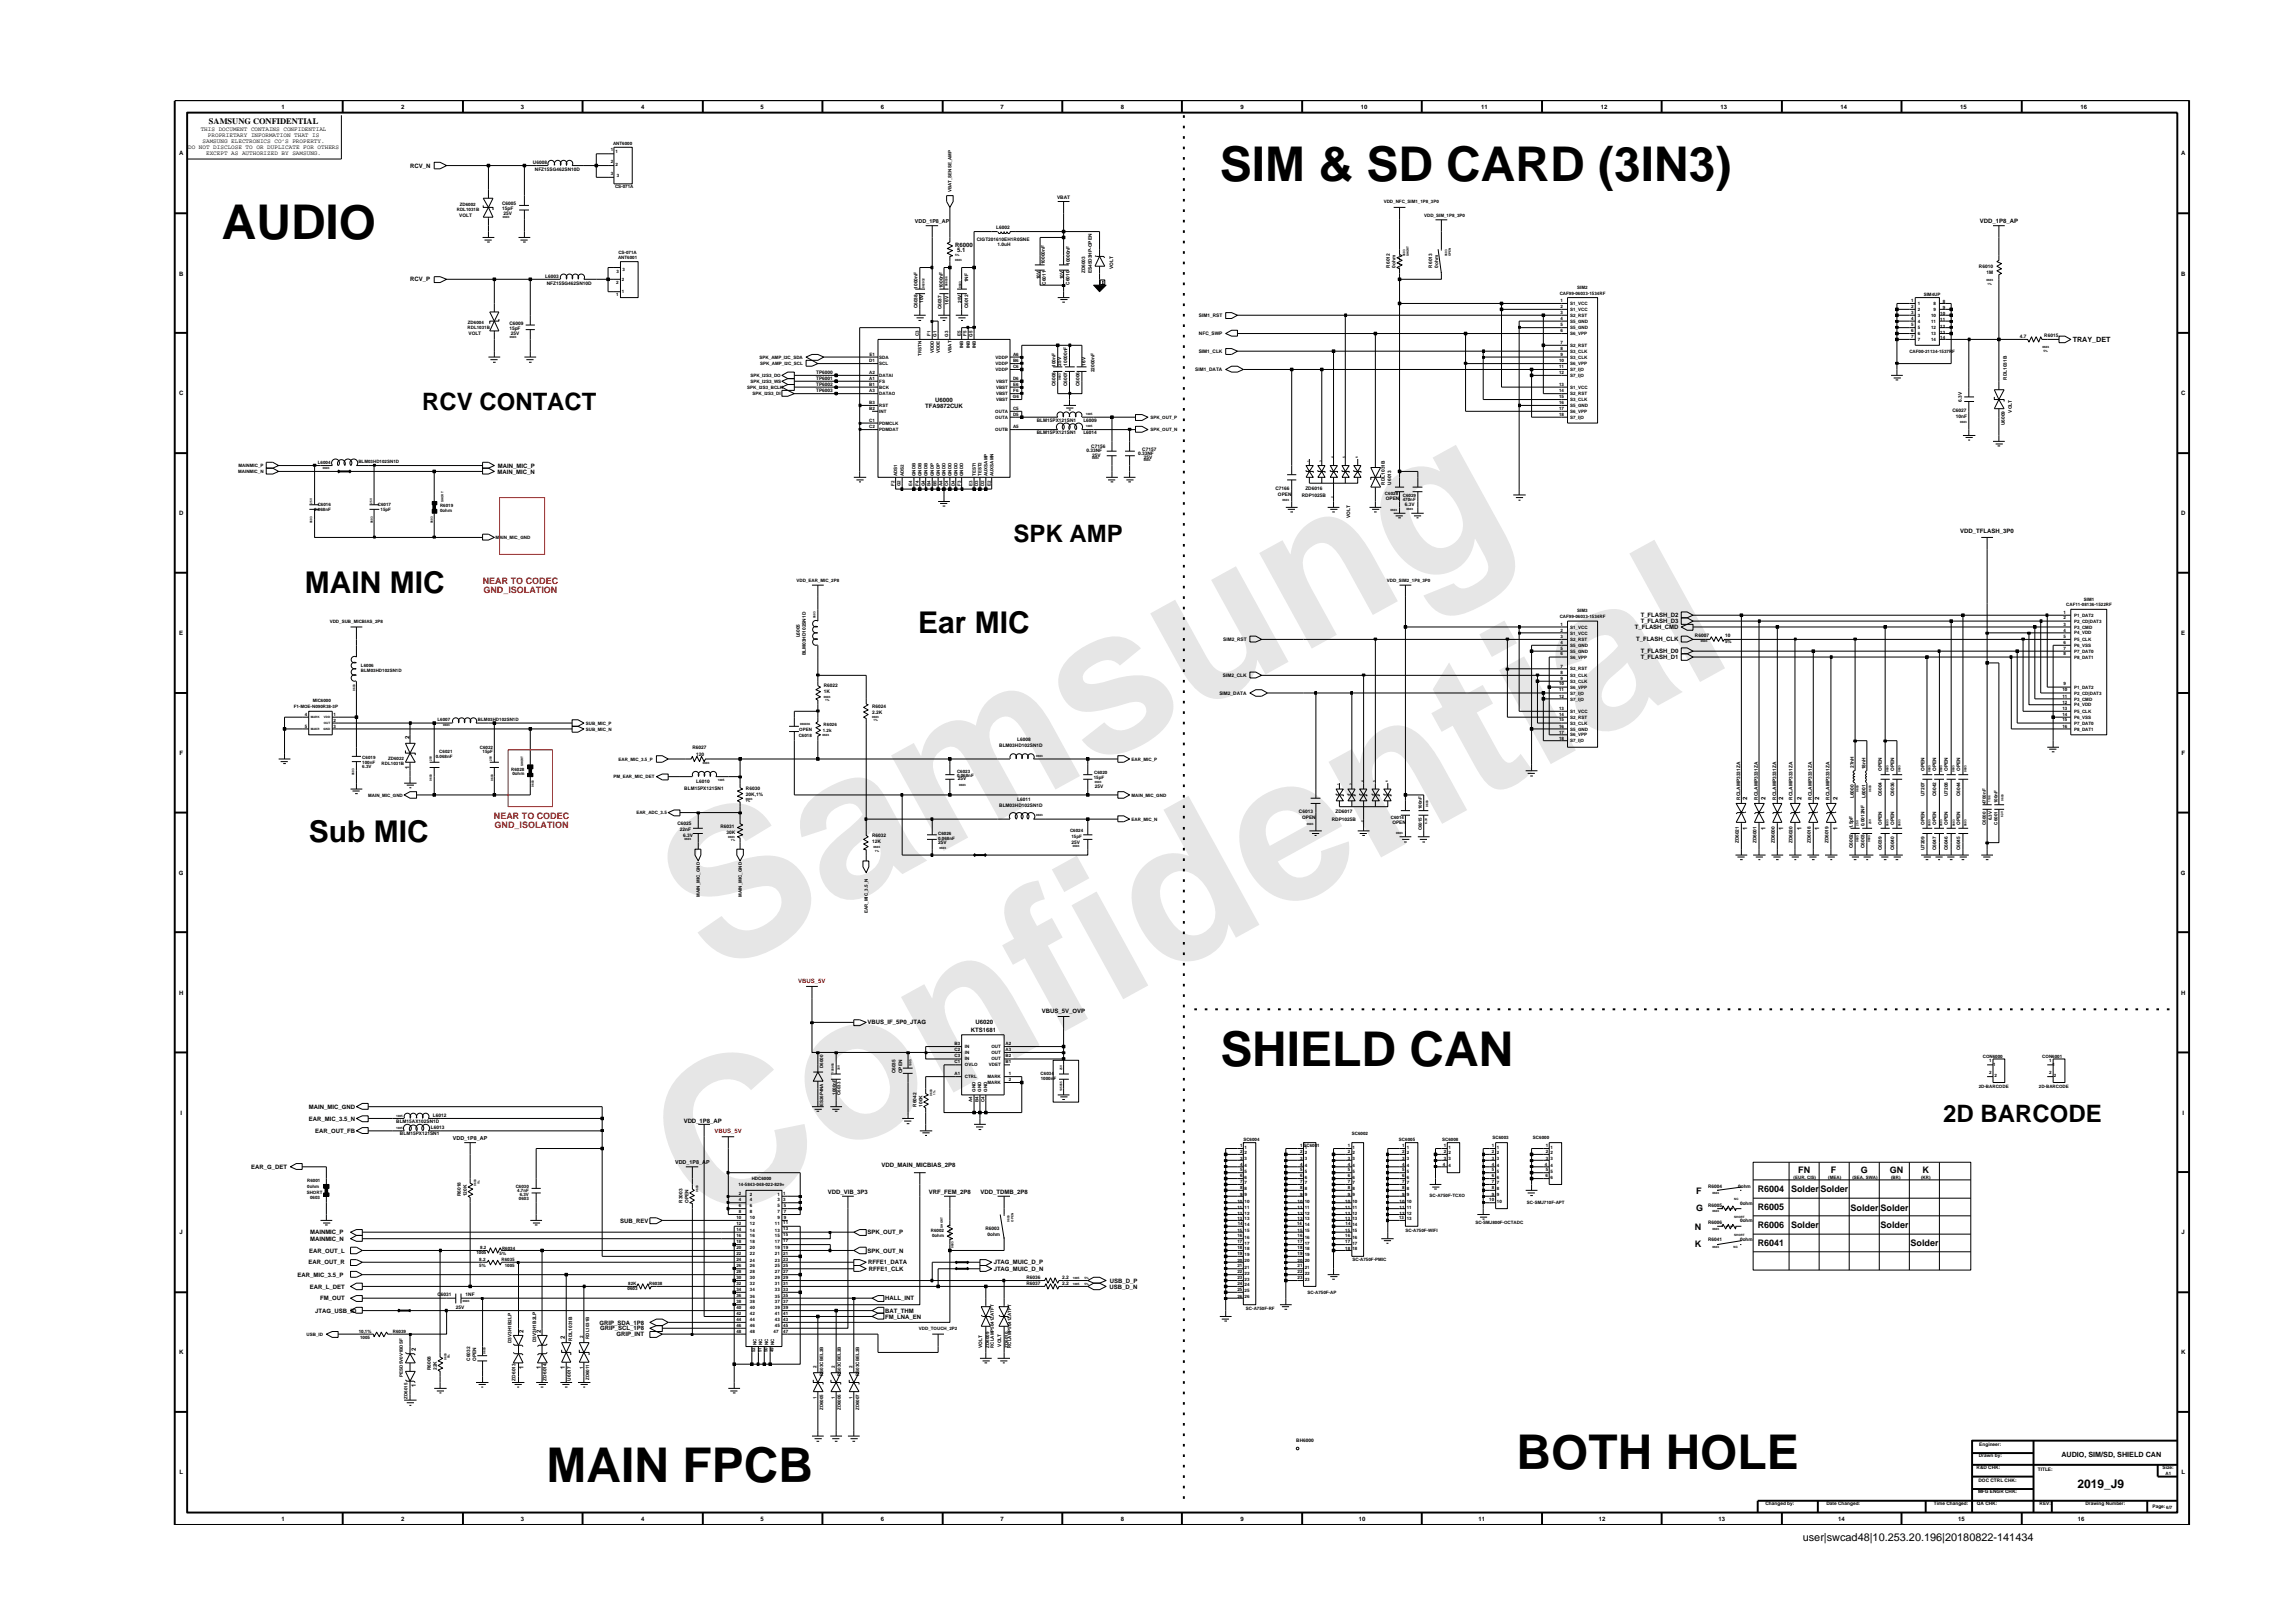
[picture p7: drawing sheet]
<svg xmlns="http://www.w3.org/2000/svg" width="297mm" height="210mm" viewBox="0 0 297 210" stroke-linecap="round" stroke-linejoin="round" font-family="sans-serif">
<defs><g id="words">
<g font-size="26.5" fill="#e6e6e6">
<text x="92.4" y="126.7" transform="rotate(-29 92.4 126.7)">Samsung</text>
<text x="91.1" y="159.4" transform="rotate(-29 91.1 159.4)">Confidential</text>
</g>
<g font-size="6.2">
<text x="158" y="23.4">SIM &amp; SD CARD (3IN3)</text>
<text x="28.7" y="30.9">AUDIO</text>
<text x="158.1" y="138.1">SHIELD CAN</text>
<text x="196.5" y="190.3">BOTH HOLE</text>
<text x="70.8" y="192.1">MAIN FPCB</text>
</g>
<g font-size="3.9">
<text x="39.5" y="76.8">MAIN MIC</text>
<text x="119" y="82">Ear MIC</text>
<text x="40" y="109.1">Sub MIC</text>
</g>
<g font-size="3.1">
<text x="54.7" y="53.1">RCV CONTACT</text>
<text x="131.3" y="70.2">SPK AMP</text>
<text x="251.7" y="145.3">2D BARCODE</text>
</g>
<text font-size="1.6" x="269.1" y="192.8">2019_J9</text>
<text font-size="1.4" x="233.5" y="199.7">user|swcad48|10.253.20.196|20180822-141434</text>
<g font-size="1.2" fill="#f00">
<text x="62.5" y="75.6">NEAR TO CODEC</text>
<text x="62.6" y="76.8">GND_ISOLATION</text>
<text x="64" y="106.1">NEAR TO CODEC</text>
<text x="64.1" y="107.3">GND_ISOLATION</text>
</g>
<g font-size="1.2">
<text x="219.7" y="154.6">F</text>
<text x="227.7" y="154.5">R6004</text>
<text x="232" y="154.5">Solder</text>
<text x="232.9" y="151.9">FN</text>
<text x="235.8" y="154.5">Solder</text>
<text x="237.2" y="151.9">F</text>
<text x="241.1" y="151.9">G</text>
<text x="244.8" y="151.9">GN</text>
<text x="249" y="151.9">K</text>
<text x="219.6" y="159.3">N</text>
<text x="219.6" y="161.6">K</text>
<text x="219.7" y="156.9">G</text>
<text x="227.7" y="159.1">R6006</text>
<text x="227.7" y="161.4">R6041</text>
<text x="227.7" y="156.7">R6005</text>
<text x="232" y="159.1">Solder</text>
<text x="239.7" y="156.9">Solder</text>
<text x="243.6" y="156.9">Solder</text>
<text x="243.6" y="159.1">Solder</text>
<text x="247.5" y="161.4">Solder</text>
</g>
<text font-size="1.1" x="27.1" y="16.1">SAMSUNG CONFIDENTIAL</text>
<g font-size=".9">
<text x="268.5" y="44.3">TRAY_DET</text>
<text x="267" y="188.8">AUDIO, SIM/SD, SHIELD CAN</text>
</g>
<g font-size=".8">
<text x="26" y="17">THIS DOCUMENT CONTAINS CONFIDENTIAL</text>
<text x="26.9" y="17.8">PROPRIETARY INFORMATION THAT IS</text>
<text x="36.5" y="14.1">1</text>
<text x="52" y="14.1">2</text>
<text x="67.5" y="14.1">3</text>
<text x="83" y="14.1">4</text>
<text x="98.5" y="14.1">5</text>
<text x="114.1" y="14.1">6</text>
<text x="129.6" y="14.1">7</text>
<text x="145.2" y="14.1">8</text>
<text x="160.7" y="14.1">9</text>
<text x="176.3" y="14.1">10</text>
<text x="191.9" y="14.1">11</text>
<text x="207.4" y="14.1">12</text>
<text x="222.9" y="14.1">13</text>
<text x="238.4" y="14.1">14</text>
<text x="253.9" y="14.1">15</text>
<text x="269.5" y="14.1">16</text>
<text x="23.2" y="20.1">A</text>
<text x="24.4" y="19.3">DO NOT DISCLOSE TO OR DUPLICATE FOR OTHERS</text>
<text x="26.2" y="18.5">SAMSUNG ELECTRONICS CO’S PROPERTY.</text>
<text x="26.7" y="20.1">EXCEPT AS AUTHORIZED BY SAMSUNG.</text>
<text x="53.1" y="21.7">RCV_N</text>
<text x="282.5" y="20.1">A</text>
<text x="256.5" y="28.9">VDD_1P8_AP</text>
<text x="23.2" y="35.7">B</text>
<text x="123.7" y="31.9">R6000</text>
<text x="124" y="32.7">5.1</text>
<text x="282.5" y="35.7">B</text>
<text x="53.1" y="36.5">RCV_P</text>
<text x="23.2" y="51.2">C</text>
<text x="119.8" y="52.8">TFA9872CUK</text>
<text x="121.1" y="52">U6000</text>
<text x="282.5" y="51.2">C</text>
<text x="64.5" y="61.4">MAIN_MIC_N</text>
<text x="64.5" y="60.6">MAIN_MIC_P</text>
<text x="23.2" y="66.7">D</text>
<text x="253.9" y="69.1">VDD_TFLASH_3P0</text>
<text x="282.5" y="66.7">D</text>
<text x="23.2" y="82.3">E</text>
<text x="211.8" y="81.5">T_FLASH_CMD</text>
<text x="211.9" y="83">T_FLASH_CLK</text>
<text x="212.5" y="80.7">T_FLASH_D3</text>
<text x="212.5" y="80">T_FLASH_D2</text>
<text x="282.6" y="82.3">E</text>
<text x="212.5" y="85.4">T_FLASH_D1</text>
<text x="212.5" y="84.6">T_FLASH_D0</text>
<text x="53" y="95.8" transform="rotate(-90 53 95.8)">2</text>
<text x="23.2" y="97.8">F</text>
<text x="53" y="99.7" transform="rotate(-90 53 99.7)">1</text>
<text x="282.6" y="97.8">F</text>
<text x="226.3" y="107.6" transform="rotate(-90 226.3 107.6)">1</text>
<text x="226.3" y="103.6" transform="rotate(-90 226.3 103.6)">2</text>
<text x="228.7" y="107.6" transform="rotate(-90 228.7 107.6)">1</text>
<text x="228.7" y="103.6" transform="rotate(-90 228.7 103.6)">2</text>
<text x="231" y="107.6" transform="rotate(-90 231 107.6)">1</text>
<text x="231" y="103.6" transform="rotate(-90 231 103.6)">2</text>
<text x="233.4" y="107.6" transform="rotate(-90 233.4 107.6)">1</text>
<text x="233.4" y="103.6" transform="rotate(-90 233.4 103.6)">2</text>
<text x="235.7" y="107.6" transform="rotate(-90 235.7 107.6)">1</text>
<text x="235.7" y="103.6" transform="rotate(-90 235.7 103.6)">2</text>
<text x="238" y="107.6" transform="rotate(-90 238 107.6)">1</text>
<text x="238" y="103.6" transform="rotate(-90 238 103.6)">2</text>
<text x="23.2" y="113.3">G</text>
<text x="282.5" y="113.3">G</text>
<text x="23.2" y="128.8">H</text>
<text x="135" y="131.2">VBUS_5V_OVP</text>
<text x="282.5" y="128.8">H</text>
<text x="112.4" y="132.7">VBUS_IF_5P0_JTAG</text>
<text x="125.8" y="133.6">KTS1681</text>
<text x="126.4" y="132.7">U6020</text>
<text x="40" y="143.7">MAIN_MIC_GND</text>
<text x="23.4" y="144.4">I</text>
<text x="40" y="145.2">EAR_MIC_3.5_N</text>
<text x="40.8" y="146.8">EAR_OUT_FB</text>
<text x="88.6" y="145.4">VDD_1P8_AP</text>
<text x="282.7" y="144.4">I</text>
<text x="32.5" y="151.4">EAR_G_DET</text>
<text x="107.3" y="154.7">VDD_VIB_3P3</text>
<text x="114.2" y="151.2">VDD_MAIN_MICBIAS_2P8</text>
<text x="120.3" y="154.7">VRF_FEM_2P8</text>
<text x="127" y="154.7">VDD_TDMB_2P8</text>
<text x="23.3" y="159.9">J</text>
<text x="40.2" y="160.8">MAINMIC_N</text>
<text x="40.2" y="159.9">MAINMIC_P</text>
<text x="80.4" y="158.4">SUB_REV</text>
<text x="112.4" y="159.9">SPK_OUT_P</text>
<text x="282.6" y="159.9">J</text>
<text x="38.6" y="165.4">EAR_MIC_3.5_P</text>
<text x="39.9" y="163.8">EAR_OUT_R</text>
<text x="40" y="162.3">EAR_OUT_L</text>
<text x="40.1" y="166.9">EAR_L_DET</text>
<text x="112.4" y="162.3">SPK_OUT_N</text>
<text x="112.5" y="163.7">RFFE1_DATA</text>
<text x="112.6" y="164.6">RFFE1_CLK</text>
<text x="128.7" y="163.8">JTAG_MUIC_D_P</text>
<text x="128.7" y="164.6">JTAG_MUIC_D_N</text>
<text x="143.7" y="166.9">USB_D_N</text>
<text x="143.8" y="166.2">USB_D_P</text>
<text x="40.8" y="170.1">JTAG_USB_ID</text>
<text x="41.5" y="168.5">FM_OUT</text>
<text x="67.8" y="172.7" transform="rotate(-90 67.8 172.7)">2</text>
<text x="70" y="172.7" transform="rotate(-90 70 172.7)">2</text>
<text x="73.2" y="173.4" transform="rotate(-90 73.2 173.4)">2</text>
<text x="77.6" y="171.6">GRIP_SDA_1P8</text>
<text x="77.7" y="172.4">GRIP_SCL_1P8</text>
<text x="79.8" y="173.1">GRIP_INT</text>
<text x="114.7" y="170.1">BAT_THM</text>
<text x="114.7" y="168.5">HALL_INT</text>
<text x="114.7" y="170.8">FM_LNA_EN</text>
<text x="23.2" y="175.4">K</text>
<text x="53.8" y="179.7" transform="rotate(-90 53.8 179.7)">1</text>
<text x="53.8" y="175" transform="rotate(-90 53.8 175)">2</text>
<text x="67.8" y="177.4" transform="rotate(-90 67.8 177.4)">1</text>
<text x="70" y="177.4" transform="rotate(-90 70 177.4)">1</text>
<text x="73.2" y="177.4" transform="rotate(-90 73.2 177.4)">1</text>
<text x="282.5" y="175.4">K</text>
<text x="23.2" y="191">L</text>
<text x="282.6" y="191">L</text>
<text x="36.5" y="197">1</text>
<text x="52" y="197">2</text>
<text x="67.5" y="197">3</text>
<text x="83" y="197">4</text>
<text x="98.5" y="197">5</text>
<text x="114.1" y="197">6</text>
<text x="129.6" y="197">7</text>
<text x="145.2" y="197">8</text>
<text x="160.7" y="197">9</text>
<text x="176" y="197">10</text>
<text x="191.5" y="197">11</text>
<text x="207.1" y="197">12</text>
<text x="222.6" y="197">13</text>
<text x="238.1" y="197">14</text>
<text x="253.7" y="197">15</text>
<text x="269.2" y="197">16</text>
</g>
<g font-size=".8" fill="#f00">
<text x="103.4" y="127.3">VBUS_5V</text>
<text x="92.6" y="146.8">VBUS_5V</text>
</g>
<g font-size=".7">
<text x="118.5" y="28.9">VDD_1P8_AP</text>
<text x="58.7" y="147.7">VDD_1P8_AP</text>
<text x="87.5" y="150.8">VDD_1P8_AP</text>
</g>
<g font-size=".6">
<text x="69" y="21.3">U6008</text>
<text x="69.3" y="22.1">NFZ15SG462SN10D</text>
<text x="79.1" y="19.5">1</text>
<text x="79.1" y="21.1">2</text>
<text x="79.1" y="22.6">3</text>
<text x="79.4" y="18.7">ANT6000</text>
<text x="79.7" y="19.8">1</text>
<text x="79.7" y="21.5">2</text>
<text x="79.9" y="23">3</text>
<text x="59.2" y="27.3">RDL1031B</text>
<text x="59.5" y="28.1">VOLT</text>
<text x="59.5" y="26.7">ZD6002</text>
<text x="65.1" y="27.2">15pF</text>
<text x="65.1" y="26.6">C6005</text>
<text x="65.2" y="27.9">25V</text>
<text x="79.7" y="24.4">CS-071A</text>
<text x="123.3" y="24.9" transform="rotate(-90 123.3 24.9)">VBAT_SENSE_AMP</text>
<text x="129.1" y="29.7">L6002</text>
<text x="136.9" y="25.7">VBAT</text>
<text x="179.2" y="26.3">VDD_NFC_SIM1_1P8_3P0</text>
<text x="184.5" y="28.1">VDD_SIM_1P8_3P0</text>
<text x="79.9" y="35.4">3</text>
<text x="80.1" y="33.5">ANT6001</text>
<text x="80.1" y="32.9">CS-071A</text>
<text x="80.6" y="35.1">3</text>
<text x="126.5" y="31.2">CIGT201610EH1R0SNE</text>
<text x="129.2" y="31.8">1.0uH</text>
<text x="135.4" y="34.2" transform="rotate(-90 135.4 34.2)">10000nF</text>
<text x="138.6" y="34.3" transform="rotate(-90 138.6 34.3)">10000nF</text>
<text x="140.6" y="35.4" transform="rotate(-90 140.6 35.4)">ZD6003</text>
<text x="141.4" y="35.4" transform="rotate(-90 141.4 35.4)">ES45D3HP-OPEN</text>
<text x="144.2" y="34.8" transform="rotate(-90 144.2 34.8)">VOLT</text>
<text x="180" y="34.7" transform="rotate(-90 180 34.7)">R6012</text>
<text x="180.8" y="34.7" transform="rotate(-90 180.8 34.7)">0ohm</text>
<text x="185.5" y="34.7" transform="rotate(-90 185.5 34.7)">R6013</text>
<text x="186.3" y="34.7" transform="rotate(-90 186.3 34.7)">0ohm</text>
<text x="256.3" y="34.7">R6010</text>
<text x="257.3" y="35.5">1M</text>
<text x="70.6" y="36">L6003</text>
<text x="70.8" y="36.9">NFZ15SG462SN10D</text>
<text x="79.8" y="38.3">1</text>
<text x="79.8" y="36.8">2</text>
<text x="80.5" y="38">1</text>
<text x="80.5" y="36.4">2</text>
<text x="118.8" y="40" transform="rotate(-90 118.8 40)">C6038</text>
<text x="118.8" y="37.4" transform="rotate(-90 118.8 37.4)">1000nF</text>
<text x="119.6" y="39.2" transform="rotate(-90 119.6 39.2)">10V</text>
<text x="121.9" y="40.1" transform="rotate(-90 121.9 40.1)">C6037</text>
<text x="122.1" y="37.4" transform="rotate(-90 122.1 37.4)">1000nF</text>
<text x="122.9" y="39.5" transform="rotate(-90 122.9 39.5)">16V</text>
<text x="124.6" y="39.2" transform="rotate(-90 124.6 39.2)">25V</text>
<text x="125.4" y="40" transform="rotate(-90 125.4 40)">C6012</text>
<text x="125.4" y="36.6" transform="rotate(-90 125.4 36.6)">1NF</text>
<text x="134.7" y="36.2" transform="rotate(-90 134.7 36.2)">10V</text>
<text x="135.5" y="36.9" transform="rotate(-90 135.5 36.9)">C6011</text>
<text x="137.8" y="36.2" transform="rotate(-90 137.8 36.2)">10V</text>
<text x="138.5" y="36.9" transform="rotate(-90 138.5 36.9)">C6010</text>
<text x="155.3" y="41.1">SIM1_RST</text>
<text x="202" y="38.2">CAF99-06033-1534RF</text>
<text x="202.1" y="39.9">2</text>
<text x="202.1" y="40.7">3</text>
<text x="202.1" y="41.5">4</text>
<text x="202.1" y="39.1">1</text>
<text x="203.4" y="40.3">S1_VCC</text>
<text x="203.4" y="41">S2_RST</text>
<text x="203.4" y="41.8">S5_GND</text>
<text x="203.4" y="39.5">S1_VCC</text>
<text x="204.3" y="37.4">SIM2</text>
<text x="247.6" y="39.9">2</text>
<text x="247.6" y="40.7">3</text>
<text x="247.6" y="41.5">4</text>
<text x="247.6" y="39.1">1</text>
<text x="248.4" y="40.2">2</text>
<text x="248.4" y="41.1">3</text>
<text x="248.4" y="41.9">4</text>
<text x="248.4" y="39.5">1</text>
<text x="249.2" y="38.4">SIM4UP</text>
<text x="250.2" y="41.1">10</text>
<text x="250.2" y="41.9">11</text>
<text x="250.5" y="39.5">8</text>
<text x="250.5" y="40.2">9</text>
<text x="251.3" y="40.8">10</text>
<text x="251.3" y="41.6">11</text>
<text x="251.7" y="39.3">8</text>
<text x="251.7" y="40.1">9</text>
<text x="60.6" y="42.6">RDL1031B</text>
<text x="60.6" y="42">ZD6004</text>
<text x="60.7" y="43.4">VOLT</text>
<text x="66" y="42.7">15pF</text>
<text x="66" y="42.1">C6009</text>
<text x="66.2" y="43.4">25V</text>
<text x="98.4" y="46.5">SPK_AMP_I2C_SDA</text>
<text x="98.5" y="47.3">SPK_AMP_I2C_SCL</text>
<text x="112.6" y="46.9">D1</text>
<text x="112.6" y="46.1">E1</text>
<text x="113.9" y="46.5">SDA</text>
<text x="113.9" y="47.3">SCL</text>
<text x="119" y="43.6" transform="rotate(-90 119 43.6)">C3</text>
<text x="119.4" y="46.1" transform="rotate(-90 119.4 46.1)">TRSTN</text>
<text x="120.6" y="43.5" transform="rotate(-90 120.6 43.5)">F1</text>
<text x="121" y="45.8" transform="rotate(-90 121 45.8)">VDDD</text>
<text x="121.3" y="43.6" transform="rotate(-90 121.3 43.6)">G1</text>
<text x="121.7" y="45.8" transform="rotate(-90 121.7 45.8)">VDDE</text>
<text x="122.8" y="43.6" transform="rotate(-90 122.8 43.6)">G3</text>
<text x="123.3" y="45.7" transform="rotate(-90 123.3 45.7)">VBAT</text>
<text x="124.4" y="43.6" transform="rotate(-90 124.4 43.6)">E5</text>
<text x="124.8" y="45.1" transform="rotate(-90 124.8 45.1)">INB</text>
<text x="125.2" y="43.5" transform="rotate(-90 125.2 43.5)">F5</text>
<text x="125.6" y="45.1" transform="rotate(-90 125.6 45.1)">INB</text>
<text x="126" y="43.6" transform="rotate(-90 126 43.6)">G5</text>
<text x="126.4" y="45.1" transform="rotate(-90 126.4 45.1)">INB</text>
<text x="129" y="47.3">VDDP</text>
<text x="129" y="46.5">VDDP</text>
<text x="131.2" y="47.7">C6</text>
<text x="131.2" y="46.9">B6</text>
<text x="131.2" y="46.1">A6</text>
<text x="136.7" y="47.5" transform="rotate(-90 136.7 47.5)">100nF</text>
<text x="137.5" y="47.4" transform="rotate(-90 137.5 47.4)">25V</text>
<text x="138.2" y="47.4" transform="rotate(-90 138.2 47.4)">10000nF</text>
<text x="140.6" y="47.4" transform="rotate(-90 140.6 47.4)">16V</text>
<text x="155.3" y="45.7">SIM1_CLK</text>
<text x="155.3" y="43.4">NFC_SWP</text>
<text x="202" y="46.9">10</text>
<text x="202" y="47.7">11</text>
<text x="202.1" y="46.1">9</text>
<text x="202.1" y="42.2">5</text>
<text x="202.1" y="43">6</text>
<text x="202.1" y="44.6">7</text>
<text x="202.1" y="45.4">8</text>
<text x="203.4" y="46.5">S3_CLK</text>
<text x="203.4" y="42.7">S5_GND</text>
<text x="203.4" y="43.4">S6_VPP</text>
<text x="203.4" y="44.9">S2_RST</text>
<text x="203.4" y="45.7">S3_CLK</text>
<text x="203.4" y="47.3">S6_VPP</text>
<text x="247.3" y="45.7">CAF00-21134-1537RF</text>
<text x="247.6" y="42.3">5</text>
<text x="247.6" y="43">6</text>
<text x="247.6" y="43.8">7</text>
<text x="248.4" y="42.6">5</text>
<text x="248.4" y="43.4">6</text>
<text x="248.4" y="44.1">7</text>
<text x="250.2" y="42.6">12</text>
<text x="250.2" y="43.4">13</text>
<text x="250.2" y="44.1">14</text>
<text x="251.3" y="42.4">12</text>
<text x="251.3" y="43.2">13</text>
<text x="251.3" y="44">14</text>
<text x="261.6" y="43.8">4.7</text>
<text x="264.8" y="43.7">R6015</text>
<text x="96.8" y="50.4">SPK_I2S3_BCLK</text>
<text x="97.2" y="48.8">SPK_I2S3_DO</text>
<text x="97.2" y="49.6">SPK_I2S3_WS</text>
<text x="97.5" y="51.2">SPK_I2S3_DI</text>
<text x="105.7" y="48.4">TP6000</text>
<text x="105.7" y="50.8">TP6003</text>
<text x="105.7" y="50">TP6002</text>
<text x="105.7" y="49.3">TP6001</text>
<text x="112.6" y="49.3">A1</text>
<text x="112.6" y="48.4">A2</text>
<text x="112.6" y="50.8">A3</text>
<text x="112.6" y="52.3">B3</text>
<text x="112.6" y="50">B1</text>
<text x="112.6" y="53.1">B2</text>
<text x="113.9" y="49.6">FS</text>
<text x="113.9" y="48.8">DATAI</text>
<text x="113.9" y="51.2">DATAO</text>
<text x="113.9" y="52.7">RST</text>
<text x="113.9" y="50.4">BCK</text>
<text x="113.9" y="53.5">INT</text>
<text x="128.9" y="53.5">OUTA</text>
<text x="129" y="48.1">VDDP</text>
<text x="129" y="52">VBST</text>
<text x="129" y="51.2">VBST</text>
<text x="129" y="50.4">VBST</text>
<text x="129" y="49.6">VBST</text>
<text x="131.2" y="51.5">G6</text>
<text x="131.2" y="53.1">C5</text>
<text x="131.2" y="53.9">D5</text>
<text x="131.2" y="49.3">D6</text>
<text x="131.2" y="50">E6</text>
<text x="131.3" y="50.8">F6</text>
<text x="136.7" y="50" transform="rotate(-90 136.7 50)">C6008</text>
<text x="138.2" y="50" transform="rotate(-90 138.2 50)">C6007</text>
<text x="139.8" y="50" transform="rotate(-90 139.8 50)">C6006</text>
<text x="141.8" y="48.2" transform="rotate(-90 141.8 48.2)">22000nF</text>
<text x="154.8" y="48.1">SIM1_DATA</text>
<text x="202" y="52.3">16</text>
<text x="202" y="48.4">12</text>
<text x="202" y="50">13</text>
<text x="202" y="50.8">14</text>
<text x="202" y="51.5">15</text>
<text x="202" y="53.9">18</text>
<text x="202" y="53.1">17</text>
<text x="203.4" y="48.1">S7_I|O</text>
<text x="203.4" y="48.8">S7_I|O</text>
<text x="203.4" y="50.4">S1_VCC</text>
<text x="203.4" y="51.2">S2_RST</text>
<text x="203.4" y="52">S3_CLK</text>
<text x="203.4" y="53.5">S6_VPP</text>
<text x="203.4" y="52.7">S5_GND</text>
<text x="252.9" y="53.3">C6027</text>
<text x="254.1" y="52" transform="rotate(-90 254.1 52)">6.3V</text>
<text x="260" y="49.2" transform="rotate(-90 260 49.2)">RDL1031B</text>
<text x="260.6" y="53.5" transform="rotate(-90 260.6 53.5)">VOLT</text>
<text x="112.6" y="54.7">C1</text>
<text x="112.6" y="55.4">C2</text>
<text x="113.9" y="55">PDMCLK</text>
<text x="113.9" y="55.9">PDMDAT</text>
<text x="128.9" y="54.3">OUTA</text>
<text x="128.9" y="55.9">OUTB</text>
<text x="131.2" y="55.4">A5</text>
<text x="134.3" y="54.7">BLM15PX121SN1</text>
<text x="134.3" y="56.2">BLM15PX121SN1</text>
<text x="140.3" y="54.7">L6009</text>
<text x="140.3" y="56.2">L6014</text>
<text x="140.7" y="58.6">0.33NF</text>
<text x="141.4" y="58">C7156</text>
<text x="141.5" y="59.2">25V</text>
<text x="147.4" y="59">0.33NF</text>
<text x="148" y="58.4">C7157</text>
<text x="148.2" y="59.5">25V</text>
<text x="149" y="54.3">SPK_OUT_P</text>
<text x="149" y="55.9">SPK_OUT_N</text>
<text x="203.4" y="54.3">S7_I|O</text>
<text x="253.4" y="54.2">10nF</text>
<text x="259.7" y="55.1" transform="rotate(-90 259.7 55.1)">U6009</text>
<text x="30.8" y="61.3">MAINMIC_N</text>
<text x="30.9" y="60.5">MAINMIC_P</text>
<text x="41.2" y="65.6">C6016</text>
<text x="41.2" y="60.1">L6004</text>
<text x="46.4" y="60">BLM03HD102SN1D</text>
<text x="48.9" y="65.6">C6017</text>
<text x="57" y="65.7">R6019</text>
<text x="115.9" y="62.9" transform="rotate(-90 115.9 62.9)">F2</text>
<text x="116.2" y="61.7" transform="rotate(-90 116.2 61.7)">ADS1</text>
<text x="116.7" y="63" transform="rotate(-90 116.7 63)">G2</text>
<text x="117.1" y="61.7" transform="rotate(-90 117.1 61.7)">ADS2</text>
<text x="118.2" y="63" transform="rotate(-90 118.2 63)">E4</text>
<text x="118.6" y="61.7" transform="rotate(-90 118.6 61.7)">GNDB</text>
<text x="119" y="62.9" transform="rotate(-90 119 62.9)">F4</text>
<text x="119.4" y="61.7" transform="rotate(-90 119.4 61.7)">GNDB</text>
<text x="119.8" y="63" transform="rotate(-90 119.8 63)">G4</text>
<text x="120.1" y="61.7" transform="rotate(-90 120.1 61.7)">GNDB</text>
<text x="120.6" y="63" transform="rotate(-90 120.6 63)">B4</text>
<text x="121" y="61.7" transform="rotate(-90 121 61.7)">GNDP</text>
<text x="121.3" y="63" transform="rotate(-90 121.3 63)">B5</text>
<text x="121.7" y="61.7" transform="rotate(-90 121.7 61.7)">GNDP</text>
<text x="122.1" y="63" transform="rotate(-90 122.1 63)">A4</text>
<text x="122.5" y="61.7" transform="rotate(-90 122.5 61.7)">GNDD</text>
<text x="122.8" y="63" transform="rotate(-90 122.8 63)">C4</text>
<text x="123.3" y="61.7" transform="rotate(-90 123.3 61.7)">GNDD</text>
<text x="123.7" y="63" transform="rotate(-90 123.7 63)">D4</text>
<text x="124" y="61.7" transform="rotate(-90 124 61.7)">GNDD</text>
<text x="124.4" y="62.9" transform="rotate(-90 124.4 62.9)">F3</text>
<text x="124.8" y="61.7" transform="rotate(-90 124.8 61.7)">GNDD</text>
<text x="126" y="63" transform="rotate(-90 126 63)">E3</text>
<text x="126.4" y="61.7" transform="rotate(-90 126.4 61.7)">TEST1</text>
<text x="126.7" y="63" transform="rotate(-90 126.7 63)">D3</text>
<text x="127.2" y="61.7" transform="rotate(-90 127.2 61.7)">TEST2</text>
<text x="127.5" y="63" transform="rotate(-90 127.5 63)">D2</text>
<text x="127.9" y="61.7" transform="rotate(-90 127.9 61.7)">AUXSAMP</text>
<text x="128.3" y="63" transform="rotate(-90 128.3 63)">E2</text>
<text x="128.7" y="61.7" transform="rotate(-90 128.7 61.7)">AUXSAMN</text>
<text x="165.2" y="63.5">C7166</text>
<text x="165.6" y="64.2">OPEN</text>
<text x="168.6" y="64.3">RDP1025B</text>
<text x="169.1" y="63.5">ZD6016</text>
<text x="179.4" y="62.8" transform="rotate(-90 179.4 62.8)">RDL1031B</text>
<text x="179.4" y="64.1">C6028</text>
<text x="179.5" y="64.8">OPEN</text>
<text x="180.2" y="62.8" transform="rotate(-90 180.2 62.8)">U6013</text>
<text x="181.7" y="65">470nF</text>
<text x="181.7" y="64.4">C6029</text>
<text x="182" y="65.6">6.3V</text>
<text x="40.7" y="66.2">0.068nF</text>
<text x="49.3" y="66.2">15pF</text>
<text x="57" y="66.3">0ohm</text>
<text x="64.2" y="69.8">MAIN_MIC_GND</text>
<text x="174.9" y="67.1" transform="rotate(-90 174.9 67.1)">VOLT</text>
<text x="103.2" y="75.4">VDD_EAR_MIC_2P8</text>
<text x="179.7" y="75.4">VDD_SIM2_1P8_3P0</text>
<text x="269.9" y="77.8">SIM1</text>
<text x="42.7" y="80.7">VDD_SUB_MICBIAS_2P8</text>
<text x="103.6" y="82.6" transform="rotate(-90 103.6 82.6)">L6005</text>
<text x="158.5" y="83.1">SIM2_RST</text>
<text x="202" y="80.1">CAF99-06033-1534RF</text>
<text x="202.1" y="83.4">4</text>
<text x="202.1" y="81.9">2</text>
<text x="202.1" y="82.6">3</text>
<text x="202.1" y="81.1">1</text>
<text x="203.4" y="83.8">S5_GND</text>
<text x="203.4" y="82.2">S1_VCC</text>
<text x="203.4" y="83">S2_RST</text>
<text x="203.4" y="81.4">S1_VCC</text>
<text x="204.3" y="79.3">SIM3</text>
<text x="219.6" y="82.6">R6007</text>
<text x="223.5" y="82.6">10</text>
<text x="223.5" y="83.3">5%</text>
<text x="267.3" y="80.3">2</text>
<text x="267.3" y="81.1">3</text>
<text x="267.3" y="81.9">4</text>
<text x="267.3" y="79.5">1</text>
<text x="267.3" y="82.6">5</text>
<text x="267.3" y="83.4">6</text>
<text x="267.7" y="78.6">CAF11-08136-1522RF</text>
<text x="268.7" y="80.7">P2_CD|DAT3</text>
<text x="268.7" y="81.4">P3_CMD</text>
<text x="268.7" y="82.2">P4_VDD</text>
<text x="268.7" y="83">P5_CLK</text>
<text x="268.7" y="79.9">P1_DAT2</text>
<text x="268.7" y="83.8">P6_VSS</text>
<text x="46.8" y="86.5">L6006</text>
<text x="46.8" y="87.1">BLM03HD102SN1D</text>
<text x="104.4" y="84.9" transform="rotate(-90 104.4 84.9)">BLM03HD102SN1D</text>
<text x="106.7" y="89.8">1K</text>
<text x="106.7" y="89">R6022</text>
<text x="158.4" y="87.7">SIM2_CLK</text>
<text x="202" y="88.8">10</text>
<text x="202" y="89.6">11</text>
<text x="202.1" y="84.1">5</text>
<text x="202.1" y="84.9">6</text>
<text x="202.1" y="86.5">7</text>
<text x="202.1" y="87.3">8</text>
<text x="202.1" y="88">9</text>
<text x="203.4" y="84.6">S5_GND</text>
<text x="203.4" y="85.3">S6_VPP</text>
<text x="203.4" y="86.9">S2_RST</text>
<text x="203.4" y="87.7">S3_CLK</text>
<text x="203.4" y="88.5">S3_CLK</text>
<text x="203.4" y="89.2">S6_VPP</text>
<text x="203.4" y="90">S7_I|O</text>
<text x="267.2" y="89.6">10</text>
<text x="267.3" y="84.1">7</text>
<text x="267.3" y="84.9">8</text>
<text x="267.3" y="88.8">9</text>
<text x="268.7" y="90">P2_CD|DAT3</text>
<text x="268.7" y="84.6">P7_DAT0</text>
<text x="268.7" y="85.3">P8_DAT1</text>
<text x="268.7" y="89.2">P1_DAT2</text>
<text x="38" y="91.7">F1-MOE-N090R38-3P</text>
<text x="39.5" y="94.3">5</text>
<text x="39.5" y="92.7">4</text>
<text x="40.5" y="91">MIC6000</text>
<text x="43.2" y="93.5">2</text>
<text x="43.2" y="94.3">3</text>
<text x="43.2" y="92.7">1</text>
<text x="56.7" y="93.4">L6007</text>
<text x="61.9" y="93.4">BLM03HD102SN1D</text>
<text x="75.9" y="93.9">SUB_MIC_P</text>
<text x="75.9" y="94.6">SUB_MIC_N</text>
<text x="103.5" y="95.4">C6018</text>
<text x="103.5" y="94.7">OPEN</text>
<text x="106.6" y="94.9">1.2k</text>
<text x="106.7" y="94.1">R6026</text>
<text x="113" y="92.5">2.2K</text>
<text x="113" y="91.7">R6024</text>
<text x="158" y="90">SIM2_DATA</text>
<text x="202" y="90.4">12</text>
<text x="202" y="91.9">13</text>
<text x="202" y="92.7">14</text>
<text x="202" y="93.5">15</text>
<text x="202" y="95.8">18</text>
<text x="202" y="95.1">17</text>
<text x="202" y="94.3">16</text>
<text x="203.4" y="93.1">S2_RST</text>
<text x="203.4" y="93.9">S3_CLK</text>
<text x="203.4" y="95.4">S6_VPP</text>
<text x="203.4" y="94.6">S5_GND</text>
<text x="203.4" y="90.7">S7_I|O</text>
<text x="203.4" y="92.4">S1_VCC</text>
<text x="267.2" y="91.2">12</text>
<text x="267.2" y="91.9">13</text>
<text x="267.2" y="92.7">14</text>
<text x="267.2" y="93.5">15</text>
<text x="267.2" y="94.3">16</text>
<text x="267.2" y="90.4">11</text>
<text x="268.7" y="92.4">P5_CLK</text>
<text x="268.7" y="93.1">P6_VSS</text>
<text x="268.7" y="93.9">P7_DAT0</text>
<text x="268.7" y="94.6">P8_DAT1</text>
<text x="268.7" y="90.7">P3_CMD</text>
<text x="268.7" y="91.5">P4_VDD</text>
<text x="46.9" y="98.9">100nF</text>
<text x="46.9" y="99.5">6.3V</text>
<text x="46.9" y="98.3">C6019</text>
<text x="49.4" y="99.1">RDL1031B</text>
<text x="50.3" y="98.5">ZD6022</text>
<text x="56.4" y="98.2">0.068nF</text>
<text x="56.9" y="97.6">C6021</text>
<text x="62.2" y="97">C6022</text>
<text x="62.5" y="97.6">15pF</text>
<text x="66.2" y="99.9">R6028</text>
<text x="66.4" y="100.4">0ohm</text>
<text x="79.5" y="100.8">PM_EAR_MIC_DET</text>
<text x="80.1" y="98.5">EAR_MIC_3.5_P</text>
<text x="89.7" y="97.1">R6027</text>
<text x="90.2" y="97.9">120</text>
<text x="90.2" y="101.4">L6010</text>
<text x="124" y="100.1">C6023</text>
<text x="124" y="100.6">0.068nF</text>
<text x="124.1" y="101.1">25V</text>
<text x="129.4" y="96.8">BLM03HD102SN1D</text>
<text x="131.8" y="96">L6008</text>
<text x="141.7" y="100.9">15pF</text>
<text x="141.7" y="100.3">C6020</text>
<text x="146.6" y="98.5">EAR_MIC_P</text>
<text x="203.4" y="96.2">S7_I|O</text>
<text x="240.1" y="99.5" transform="rotate(-90 240.1 99.5)">27nH</text>
<text x="241.7" y="99.7" transform="rotate(-90 241.7 99.7)">18nH</text>
<text x="243.8" y="99.9" transform="rotate(-90 243.8 99.9)">OPEN</text>
<text x="245.4" y="99.9" transform="rotate(-90 245.4 99.9)">OPEN</text>
<text x="249.3" y="99.9" transform="rotate(-90 249.3 99.9)">OPEN</text>
<text x="250.8" y="99.9" transform="rotate(-90 250.8 99.9)">OPEN</text>
<text x="252.3" y="99.9" transform="rotate(-90 252.3 99.9)">OPEN</text>
<text x="253.9" y="99.9" transform="rotate(-90 253.9 99.9)">OPEN</text>
<text x="47.7" y="103.2">MAIN_MIC_GND</text>
<text x="82.4" y="105.5">EAR_ADC_3.5</text>
<text x="87.7" y="106.9">C6025</text>
<text x="88.1" y="107.6">22nF</text>
<text x="88.6" y="102.3">BLM15PX121SN1</text>
<text x="93.3" y="107.2">R6031</text>
<text x="96.6" y="102.4">R6030</text>
<text x="96.6" y="103.2">20K,1%</text>
<text x="129.4" y="104.6">BLM03HD102SN1D</text>
<text x="131.8" y="103.8">L6011</text>
<text x="138.6" y="107.8">C6024</text>
<text x="141.8" y="102.1">25V</text>
<text x="146.6" y="103.2">MAIN_MIC_GND</text>
<text x="146.6" y="106.3">EAR_MIC_N</text>
<text x="168.3" y="105.4">C6013</text>
<text x="168.7" y="106.1">OPEN</text>
<text x="172.5" y="106.3">RDP1025B</text>
<text x="173" y="105.4">ZD6017</text>
<text x="180.2" y="106.1">C6014</text>
<text x="180.4" y="106.7">OPEN</text>
<text x="184.2" y="107.6" transform="rotate(-90 184.2 107.6)">C6015</text>
<text x="184.2" y="104.8" transform="rotate(-90 184.2 104.8)">100nF</text>
<text x="225.4" y="103.6" transform="rotate(-90 225.4 103.6)">RCLAMP3331ZA</text>
<text x="227.7" y="103.6" transform="rotate(-90 227.7 103.6)">RCLAMP3331ZA</text>
<text x="230.1" y="103.6" transform="rotate(-90 230.1 103.6)">RCLAMP3331ZA</text>
<text x="232.2" y="103.6" transform="rotate(-90 232.2 103.6)">RCLAMP3331ZA</text>
<text x="234.7" y="103.6" transform="rotate(-90 234.7 103.6)">RCLAMP3331ZA</text>
<text x="237" y="103.6" transform="rotate(-90 237 103.6)">RCLAMP3331ZA</text>
<text x="240" y="107.3" transform="rotate(-90 240 107.3)">1.5pF</text>
<text x="240.1" y="103.4" transform="rotate(-90 240.1 103.4)">L6000</text>
<text x="241.5" y="107.1" transform="rotate(-90 241.5 107.1)">0.0012NF</text>
<text x="241.7" y="103.4" transform="rotate(-90 241.7 103.4)">L6001</text>
<text x="243.8" y="103.2" transform="rotate(-90 243.8 103.2)">C6004</text>
<text x="243.8" y="106.9" transform="rotate(-90 243.8 106.9)">OPEN</text>
<text x="245.4" y="103.2" transform="rotate(-90 245.4 103.2)">C6036</text>
<text x="245.4" y="106.9" transform="rotate(-90 245.4 106.9)">OPEN</text>
<text x="249.3" y="106.9" transform="rotate(-90 249.3 106.9)">OPEN</text>
<text x="249.3" y="103.2" transform="rotate(-90 249.3 103.2)">U7207</text>
<text x="250.8" y="106.9" transform="rotate(-90 250.8 106.9)">OPEN</text>
<text x="250.8" y="103.2" transform="rotate(-90 250.8 103.2)">C6042</text>
<text x="252.3" y="103.2" transform="rotate(-90 252.3 103.2)">U7208</text>
<text x="252.3" y="106.9" transform="rotate(-90 252.3 106.9)">OPEN</text>
<text x="253.9" y="106.9" transform="rotate(-90 253.9 106.9)">OPEN</text>
<text x="253.9" y="103.2" transform="rotate(-90 253.9 103.2)">C6044</text>
<text x="257.2" y="106.9" transform="rotate(-90 257.2 106.9)">C6000</text>
<text x="257.2" y="104.2" transform="rotate(-90 257.2 104.2)">4700nF</text>
<text x="258" y="106.3" transform="rotate(-90 258 106.3)">6.3V</text>
<text x="258.8" y="106.8" transform="rotate(-90 258.8 106.8)">C6001</text>
<text x="258.8" y="104.1" transform="rotate(-90 258.8 104.1)">100nF</text>
<text x="88.5" y="108.4">6.3V</text>
<text x="94.1" y="108.1">30K</text>
<text x="113" y="109.2">12K</text>
<text x="113" y="108.4">R6032</text>
<text x="121.5" y="109.3">25V</text>
<text x="121.5" y="108.2">C6026</text>
<text x="121.5" y="108.8">0.068nF</text>
<text x="138.8" y="109.3">25V</text>
<text x="138.8" y="108.6">15pF</text>
<text x="225.3" y="109.3" transform="rotate(-90 225.3 109.3)">ZD6021</text>
<text x="227.6" y="109.3" transform="rotate(-90 227.6 109.3)">ZD6001</text>
<text x="229.9" y="109.3" transform="rotate(-90 229.9 109.3)">ZD6000</text>
<text x="232.2" y="109.3" transform="rotate(-90 232.2 109.3)">ZD6020</text>
<text x="234.6" y="109.3" transform="rotate(-90 234.6 109.3)">ZD6018</text>
<text x="236.9" y="109.3" transform="rotate(-90 236.9 109.3)">ZD6019</text>
<text x="240" y="109.9" transform="rotate(-90 240 109.9)">C6002</text>
<text x="241.5" y="109.9" transform="rotate(-90 241.5 109.9)">C6003</text>
<text x="243.8" y="110.2" transform="rotate(-90 243.8 110.2)">C6039</text>
<text x="245.4" y="110.2" transform="rotate(-90 245.4 110.2)">C6040</text>
<text x="249.3" y="110.2" transform="rotate(-90 249.3 110.2)">U7209</text>
<text x="250.8" y="110.2" transform="rotate(-90 250.8 110.2)">C6047</text>
<text x="252.3" y="110.2" transform="rotate(-90 252.3 110.2)">C6046</text>
<text x="253.9" y="110.2" transform="rotate(-90 253.9 110.2)">C6045</text>
<text x="90.7" y="116.2" transform="rotate(-90 90.7 116.2)">MAIN_MIC_GND</text>
<text x="96.1" y="116.2" transform="rotate(-90 96.1 116.2)">MAIN_MIC_GND</text>
<text x="112.4" y="118.3" transform="rotate(-90 112.4 118.3)">EAR_MIC_3.5_N</text>
<text x="123.6" y="135.4">B3</text>
<text x="123.6" y="137.7">C1</text>
<text x="123.6" y="136.2">C2</text>
<text x="123.6" y="136.9">C3</text>
<text x="125" y="135.7">IN</text>
<text x="125" y="136.6">IN</text>
<text x="125" y="137.4">IN</text>
<text x="128.4" y="137.4">OUT</text>
<text x="128.4" y="135.7">OUT</text>
<text x="128.4" y="136.6">OUT</text>
<text x="130.3" y="137.7">B1</text>
<text x="130.3" y="136.9">B2</text>
<text x="130.3" y="135.4">A2</text>
<text x="130.3" y="136.2">A3</text>
<text x="256.9" y="137">CON6000</text>
<text x="257.7" y="137.6">1</text>
<text x="264.6" y="137">CON6001</text>
<text x="265.5" y="137.6">1</text>
<text x="106.6" y="143.3" transform="rotate(-90 106.6 143.3)">ES26P4NA</text>
<text x="106.6" y="138.4" transform="rotate(-90 106.6 138.4)">D6000</text>
<text x="108.3" y="141.8" transform="rotate(-90 108.3 141.8)">1000nF</text>
<text x="108.9" y="141.9" transform="rotate(-90 108.9 141.9)">C6033</text>
<text x="116" y="139.1" transform="rotate(-90 116 139.1)">C6035</text>
<text x="116.9" y="139.1" transform="rotate(-90 116.9 139.1)">OPEN</text>
<text x="118.7" y="143.4" transform="rotate(-90 118.7 143.4)">R6042</text>
<text x="119.5" y="143.4" transform="rotate(-90 119.5 143.4)">100K</text>
<text x="123.6" y="139.3">A1</text>
<text x="125" y="138.1">OVLO</text>
<text x="125" y="139.6">CTRL</text>
<text x="125.9" y="142.8" transform="rotate(-90 125.9 142.8)">A4</text>
<text x="126.4" y="141.4" transform="rotate(-90 126.4 141.4)">GND</text>
<text x="126.8" y="142.8" transform="rotate(-90 126.8 142.8)">B4</text>
<text x="127.1" y="141.4" transform="rotate(-90 127.1 141.4)">GND</text>
<text x="127.5" y="142.8" transform="rotate(-90 127.5 142.8)">C4</text>
<text x="127.9" y="141.4" transform="rotate(-90 127.9 141.4)">GND</text>
<text x="127.9" y="139.6">MARK</text>
<text x="127.9" y="140.4">MARK</text>
<text x="128.1" y="138.1">VDET</text>
<text x="130.7" y="139.3">1</text>
<text x="130.7" y="140.1">2</text>
<text x="134.8" y="139.3">C6034</text>
<text x="134.8" y="139.9">1000nF</text>
<text x="256.3" y="141">2D-BARCODE</text>
<text x="257.7" y="139.1">2</text>
<text x="258.2" y="138">1</text>
<text x="258.4" y="139.6">2</text>
<text x="264.1" y="141">2D-BARCODE</text>
<text x="265.5" y="139.1">2</text>
<text x="265.9" y="138">1</text>
<text x="266.1" y="139.6">2</text>
<text x="51.3" y="145.5">BLM15AX102SN1D</text>
<text x="51.8" y="147.1">BLM15PX121SN1</text>
<text x="55.8" y="146.3">L6013</text>
<text x="56.1" y="144.7">L6012</text>
<text x="160.6" y="149.4">2</text>
<text x="160.6" y="148.6">1</text>
<text x="161.1" y="147.9">SC6004</text>
<text x="161.2" y="149.5">2</text>
<text x="161.2" y="148.8">1</text>
<text x="168.4" y="149.4">2</text>
<text x="168.4" y="148.6">1 SC6001</text>
<text x="169" y="149.5">2</text>
<text x="169" y="148.8">1</text>
<text x="174.6" y="149.4">2</text>
<text x="174.6" y="148.6">1</text>
<text x="175.1" y="147.1">SC6002</text>
<text x="175.2" y="149.5">2</text>
<text x="175.2" y="148.8">1</text>
<text x="181.2" y="147.9">SC6005</text>
<text x="181.6" y="149.4">2</text>
<text x="181.6" y="148.6">1</text>
<text x="182.2" y="149.5">2</text>
<text x="182.2" y="148.8">1</text>
<text x="186.8" y="147.9">SC6008</text>
<text x="187.1" y="148.6">1</text>
<text x="187.1" y="149.4">2</text>
<text x="187.6" y="148.8">1</text>
<text x="187.6" y="149.5">2</text>
<text x="193.2" y="148.6">1</text>
<text x="193.2" y="149.4">2</text>
<text x="193.3" y="147.6">SC6003</text>
<text x="193.9" y="148.8">1</text>
<text x="193.9" y="149.5">2</text>
<text x="198.6" y="147.6">SC6000</text>
<text x="200.3" y="148.6">1</text>
<text x="200.3" y="149.4">2</text>
<text x="200.9" y="148.8">1</text>
<text x="200.9" y="149.5">2</text>
<text x="39.7" y="154.6">SHORT</text>
<text x="39.8" y="153.9">0ohm</text>
<text x="39.8" y="153.1">R6001</text>
<text x="40.2" y="155.4">0603</text>
<text x="59.7" y="155" transform="rotate(-90 59.7 155)">R6018</text>
<text x="60.5" y="155" transform="rotate(-90 60.5 155)">120K</text>
<text x="66.8" y="153.9">C6030</text>
<text x="67" y="154.5">4.7nF</text>
<text x="67.2" y="155.4">0603</text>
<text x="67.3" y="155">6.3V</text>
<text x="88.4" y="155.8" transform="rotate(-90 88.4 155.8)">R3003</text>
<text x="89.2" y="155.8" transform="rotate(-90 89.2 155.8)">OPEN</text>
<text x="95.7" y="153.6">14-5843-048-022-829+</text>
<text x="95.7" y="155.6">4</text>
<text x="95.7" y="154.8">2</text>
<text x="97.1" y="154.9">2</text>
<text x="97.1" y="155.6">4</text>
<text x="97.4" y="152.9">HDC6000</text>
<text x="100.7" y="154.9">1</text>
<text x="100.7" y="155.6">3</text>
<text x="101.5" y="155.6">3</text>
<text x="101.5" y="154.8">1</text>
<text x="160.3" y="155.8">10</text>
<text x="160.6" y="150.2">3</text>
<text x="160.6" y="151">4</text>
<text x="160.6" y="151.8">5</text>
<text x="160.6" y="152.5">6</text>
<text x="160.6" y="153.3">7</text>
<text x="160.6" y="154">8</text>
<text x="160.6" y="154.9">9</text>
<text x="161.2" y="150.3">3</text>
<text x="161.2" y="151.2">4</text>
<text x="161.2" y="151.9">5</text>
<text x="161.2" y="152.7">6</text>
<text x="161.2" y="153.4">7</text>
<text x="161.2" y="154.2">8</text>
<text x="161.2" y="155">9</text>
<text x="161.2" y="155.8">10</text>
<text x="168.1" y="155.8">10</text>
<text x="168.4" y="150.2">3</text>
<text x="168.4" y="151">4</text>
<text x="168.4" y="151.8">5</text>
<text x="168.4" y="152.5">6</text>
<text x="168.4" y="153.3">7</text>
<text x="168.4" y="154">8</text>
<text x="168.4" y="154.9">9</text>
<text x="169" y="150.3">3</text>
<text x="169" y="151.2">4</text>
<text x="169" y="151.9">5</text>
<text x="169" y="152.7">6</text>
<text x="169" y="153.4">7</text>
<text x="169" y="155.8">10</text>
<text x="169" y="154.2">8</text>
<text x="169" y="155">9</text>
<text x="174.3" y="155.8">10 10</text>
<text x="174.6" y="150.2">3</text>
<text x="174.6" y="151">4</text>
<text x="174.6" y="151.8">5</text>
<text x="174.6" y="152.5">6</text>
<text x="174.6" y="153.3">7</text>
<text x="174.6" y="154">8</text>
<text x="174.6" y="154.9">9</text>
<text x="175.2" y="150.3">3</text>
<text x="175.2" y="151.2">4</text>
<text x="175.2" y="151.9">5</text>
<text x="175.2" y="152.7">6</text>
<text x="175.2" y="153.4">7</text>
<text x="175.2" y="154.2">8</text>
<text x="175.2" y="155">9</text>
<text x="181.3" y="155.8">10</text>
<text x="181.6" y="154.9">9</text>
<text x="181.6" y="150.2">3</text>
<text x="181.6" y="151">4</text>
<text x="181.6" y="151.8">5</text>
<text x="181.6" y="152.5">6</text>
<text x="181.6" y="153.3">7</text>
<text x="181.6" y="154">8</text>
<text x="182.2" y="155">9</text>
<text x="182.2" y="150.3">3</text>
<text x="182.2" y="151.2">4</text>
<text x="182.2" y="151.9">5</text>
<text x="182.2" y="152.7">6</text>
<text x="182.2" y="153.4">7</text>
<text x="182.2" y="154.2">8</text>
<text x="182.2" y="155.8">10</text>
<text x="185.2" y="155.1">SC-A750F-TCXO</text>
<text x="186.9" y="151">4</text>
<text x="187.1" y="150.2">3</text>
<text x="187.6" y="150.3">3</text>
<text x="187.6" y="151.2">4</text>
<text x="192.9" y="155.6">10</text>
<text x="193.2" y="153.3">7</text>
<text x="193.2" y="154">8</text>
<text x="193.2" y="154.9">9</text>
<text x="193.2" y="150.2">3</text>
<text x="193.2" y="151">4</text>
<text x="193.2" y="151.8">5</text>
<text x="193.2" y="152.5">6</text>
<text x="193.9" y="153.4">7</text>
<text x="193.9" y="154.2">8</text>
<text x="193.9" y="155">9</text>
<text x="193.9" y="155.8">10</text>
<text x="193.9" y="150.3">3</text>
<text x="193.9" y="151.2">4</text>
<text x="193.9" y="151.9">5</text>
<text x="193.9" y="152.7">6</text>
<text x="197.8" y="156">SC-SMJ710F-APT</text>
<text x="200.1" y="151">4</text>
<text x="200.2" y="152.5">6</text>
<text x="200.3" y="150.2">3</text>
<text x="200.3" y="151.8">5</text>
<text x="200.9" y="151.9">5</text>
<text x="200.9" y="152.7">6</text>
<text x="200.9" y="150.3">3</text>
<text x="200.9" y="151.2">4</text>
<text x="221.3" y="153.9">R6004</text>
<text x="225.2" y="153.9">0ohm</text>
<text x="232.4" y="152.7">(EUR, CIS)</text>
<text x="236.8" y="152.7">(MEA)</text>
<text x="240" y="152.7">(SEA, SWA)</text>
<text x="245" y="152.7">(BR)</text>
<text x="248.9" y="152.7">(KR)</text>
<text x="62.2" y="161.8">8.2</text>
<text x="65" y="161.9">R6034</text>
<text x="95.4" y="161.8">20</text>
<text x="95.4" y="159.5">14</text>
<text x="95.4" y="157.9">10</text>
<text x="95.4" y="158.7">12</text>
<text x="95.4" y="160.2">16</text>
<text x="95.4" y="161.1">18</text>
<text x="95.7" y="156.4">6</text>
<text x="95.7" y="157.2">8</text>
<text x="97.1" y="156.4">6</text>
<text x="97.1" y="157.2">8</text>
<text x="97.1" y="161.8">20</text>
<text x="97.1" y="157.9">10</text>
<text x="97.1" y="158.7">12</text>
<text x="97.1" y="159.5">14</text>
<text x="97.1" y="160.3">16</text>
<text x="97.1" y="161.1">18</text>
<text x="100.4" y="159.5">13</text>
<text x="100.4" y="160.3">15</text>
<text x="100.4" y="161.1">17</text>
<text x="100.4" y="158.7">11</text>
<text x="100.4" y="161.8">19</text>
<text x="100.7" y="156.4">5</text>
<text x="100.7" y="157.2">7</text>
<text x="100.7" y="157.9">9</text>
<text x="101.5" y="159.3">13</text>
<text x="101.5" y="158.5">11</text>
<text x="101.5" y="160.1">15</text>
<text x="101.5" y="160.9">17</text>
<text x="101.5" y="161.8">19</text>
<text x="101.5" y="156.4">5</text>
<text x="101.5" y="157.2">7</text>
<text x="101.5" y="157.9">9</text>
<text x="120.6" y="159.6">R6002</text>
<text x="120.7" y="160.2">0ohm</text>
<text x="127.7" y="159.3">R6003</text>
<text x="127.9" y="160.1">0ohm</text>
<text x="160.3" y="158.1">13</text>
<text x="160.3" y="156.6">11 11</text>
<text x="160.3" y="157.3">12</text>
<text x="160.3" y="159.5">15</text>
<text x="160.3" y="160.3">16</text>
<text x="160.3" y="161.1">17</text>
<text x="160.3" y="161.8">18</text>
<text x="160.3" y="158.7">14</text>
<text x="161.2" y="157.3">12</text>
<text x="161.2" y="158.1">13</text>
<text x="161.2" y="158.9">14</text>
<text x="161.2" y="159.6">15</text>
<text x="161.2" y="160.5">16</text>
<text x="161.2" y="161.2">17</text>
<text x="161.2" y="162">18</text>
<text x="168" y="158.7">14</text>
<text x="168.1" y="158.1">13</text>
<text x="168.1" y="159.5">15</text>
<text x="168.1" y="160.3">16</text>
<text x="168.1" y="161.1">17</text>
<text x="168.1" y="161.8">18</text>
<text x="168.1" y="156.6">11 11</text>
<text x="168.1" y="157.3">12 12</text>
<text x="169" y="158.9">14</text>
<text x="169" y="159.6">15</text>
<text x="169" y="160.5">16</text>
<text x="169" y="161.2">17</text>
<text x="169" y="162">18</text>
<text x="169" y="158.1">13</text>
<text x="174.3" y="159.6">15</text>
<text x="174.3" y="156.6">11</text>
<text x="174.3" y="157.3">12</text>
<text x="174.3" y="160.3">16</text>
<text x="174.3" y="161.1">17</text>
<text x="174.3" y="162">18 18</text>
<text x="174.3" y="158.1">13 13</text>
<text x="174.3" y="158.7">14</text>
<text x="175.2" y="159.6">15</text>
<text x="175.2" y="160.5">16</text>
<text x="175.2" y="161.2">17</text>
<text x="175.2" y="156.6">11</text>
<text x="175.2" y="157.3">12</text>
<text x="175.2" y="158.9">14</text>
<text x="181.2" y="157.9">13</text>
<text x="181.3" y="156.6">11 11</text>
<text x="181.3" y="157.3">12 12</text>
<text x="182.1" y="159.6">SC-A750F-WIFI</text>
<text x="182.2" y="158.1">13</text>
<text x="191.1" y="158.5">SC-SMJ800F-OCTADC</text>
<text x="221.3" y="160.8">R6041</text>
<text x="221.3" y="158.5">R6006</text>
<text x="221.3" y="156.4">R6005</text>
<text x="225.4" y="160.8">0ohm</text>
<text x="225.4" y="158.3">0ohm</text>
<text x="225.4" y="156.2">0ohm</text>
<text x="56.7" y="167.8">C6031</text>
<text x="60.3" y="167.8">1NF</text>
<text x="61.7" y="162.5">1005</text>
<text x="62.1" y="164.1">5%</text>
<text x="62.1" y="163.4">8.2</text>
<text x="64.7" y="162.6">5%</text>
<text x="65" y="163.4">R6035</text>
<text x="65.4" y="164.1">1005</text>
<text x="81.3" y="167.1">0603</text>
<text x="81.4" y="166.5">82K</text>
<text x="84.1" y="166.4">R6038</text>
<text x="95.4" y="165.7">30</text>
<text x="95.4" y="167.2">34</text>
<text x="95.4" y="164.9">28</text>
<text x="95.4" y="162.6">22</text>
<text x="95.4" y="163.4">24</text>
<text x="95.4" y="164.1">26</text>
<text x="95.4" y="166.5">32</text>
<text x="97.1" y="165.7">30</text>
<text x="97.1" y="167.2">34</text>
<text x="97.1" y="165">28</text>
<text x="97.1" y="166.5">32</text>
<text x="97.1" y="162.6">22</text>
<text x="97.1" y="163.4">24</text>
<text x="97.1" y="164.2">26</text>
<text x="100.4" y="165">27</text>
<text x="100.4" y="165.7">29</text>
<text x="100.4" y="166.5">31</text>
<text x="100.4" y="167.2">33</text>
<text x="100.4" y="162.6">21</text>
<text x="100.4" y="163.4">23</text>
<text x="100.4" y="164.2">25</text>
<text x="101.5" y="164.9">27</text>
<text x="101.5" y="165.7">29</text>
<text x="101.5" y="166.5">31</text>
<text x="101.5" y="167.2">33</text>
<text x="101.5" y="162.6">21</text>
<text x="101.5" y="163.4">23</text>
<text x="101.5" y="164.1">25</text>
<text x="133" y="165.7">R6036</text>
<text x="133" y="166.5">R6037</text>
<text x="137.6" y="165.7">2.2</text>
<text x="137.6" y="166.5">2.2</text>
<text x="160.3" y="163.4">20</text>
<text x="160.3" y="164.2">21</text>
<text x="160.3" y="165">22</text>
<text x="160.3" y="165.7">23</text>
<text x="160.3" y="166.5">24</text>
<text x="160.3" y="167.2">25</text>
<text x="160.3" y="162.6">19</text>
<text x="161.2" y="163.5">20</text>
<text x="161.2" y="164.4">21</text>
<text x="161.2" y="165.1">22</text>
<text x="161.2" y="165.9">23</text>
<text x="161.2" y="166.7">24</text>
<text x="161.2" y="167.4">25</text>
<text x="161.2" y="162.8">19</text>
<text x="168.1" y="164.2">21</text>
<text x="168.1" y="165">22</text>
<text x="168.1" y="165.7">23</text>
<text x="168.1" y="162.6">19</text>
<text x="168.1" y="163.4">20</text>
<text x="169" y="164.4">21</text>
<text x="169" y="165.1">22</text>
<text x="169" y="165.9">23</text>
<text x="169" y="162.8">19</text>
<text x="169" y="163.5">20</text>
<text x="169.4" y="167.6">SC-A750F-AP</text>
<text x="175.2" y="163.4">SC-A750F-PMIC</text>
<text x="39.7" y="173">USB_ID</text>
<text x="46.5" y="172.7">10,1%</text>
<text x="46.7" y="173.4">1005</text>
<text x="50.9" y="172.7">R6039</text>
<text x="59" y="169.6">25V</text>
<text x="69.5" y="173.8" transform="rotate(-90 69.5 173.8)">D3V3H1B2LP</text>
<text x="74.1" y="173.7" transform="rotate(-90 74.1 173.7)">RDL1031B</text>
<text x="75.6" y="173.3" transform="rotate(-90 75.6 173.3)">2</text>
<text x="76.3" y="173.5" transform="rotate(-90 76.3 173.5)">RDL1031B</text>
<text x="95.4" y="171.1">44</text>
<text x="95.4" y="172.7">48</text>
<text x="95.4" y="168">36</text>
<text x="95.4" y="168.8">38</text>
<text x="95.4" y="169.5">40</text>
<text x="95.4" y="170.4">42</text>
<text x="95.4" y="171.9">46</text>
<text x="97.1" y="170.4">42</text>
<text x="97.1" y="171.1">44</text>
<text x="97.1" y="171.9">46</text>
<text x="97.1" y="172.7">48</text>
<text x="97.1" y="168.1">36</text>
<text x="97.1" y="168.9">38</text>
<text x="97.1" y="169.6">40</text>
<text x="100.2" y="172.7">47</text>
<text x="100.4" y="170.4">41</text>
<text x="100.4" y="171.1">43</text>
<text x="100.4" y="171.9">45</text>
<text x="100.4" y="168.1">35</text>
<text x="100.4" y="168.9">37</text>
<text x="100.4" y="169.6">39</text>
<text x="101.5" y="170.4">41</text>
<text x="101.5" y="171.1">43</text>
<text x="101.5" y="171.9">45</text>
<text x="101.5" y="172.7">47</text>
<text x="101.5" y="168">35</text>
<text x="101.5" y="168.8">37</text>
<text x="101.5" y="169.5">39</text>
<text x="119" y="172.3">VDD_TOUCH_2P2</text>
<text x="160.3" y="168.1">26</text>
<text x="161.2" y="168.1">26</text>
<text x="161.4" y="169.7">SC-A750F-RF</text>
<text x="52.2" y="178.3" transform="rotate(-90 52.2 178.3)">PESD5V0V1BDSF</text>
<text x="55.8" y="177.5" transform="rotate(-90 55.8 177.5)">R6008</text>
<text x="56.6" y="177.5" transform="rotate(-90 56.6 177.5)">22K</text>
<text x="60.9" y="176.3" transform="rotate(-90 60.9 176.3)">C6032</text>
<text x="61.7" y="176.3" transform="rotate(-90 61.7 176.3)">OPEN</text>
<text x="66.3" y="174" transform="rotate(-90 66.3 174)">D3V3H1B2LP</text>
<text x="66.8" y="178.8" transform="rotate(-90 66.8 178.8)">ZD6013</text>
<text x="70.8" y="178.8" transform="rotate(-90 70.8 178.8)">ZD6014</text>
<text x="73.9" y="178.8" transform="rotate(-90 73.9 178.8)">U6017</text>
<text x="75.6" y="177.4" transform="rotate(-90 75.6 177.4)">1</text>
<text x="76.3" y="178.8" transform="rotate(-90 76.3 178.8)">ZD6011</text>
<text x="97.8" y="175.2" transform="rotate(-90 97.8 175.2)">52</text>
<text x="98" y="174.3" transform="rotate(-90 98 174.3)">NC</text>
<text x="98.7" y="175.2" transform="rotate(-90 98.7 175.2)">51</text>
<text x="98.8" y="174.3" transform="rotate(-90 98.8 174.3)">NC</text>
<text x="99.4" y="175.2" transform="rotate(-90 99.4 175.2)">50</text>
<text x="99.5" y="174.3" transform="rotate(-90 99.5 174.3)">NC</text>
<text x="100.2" y="175.2" transform="rotate(-90 100.2 175.2)">49</text>
<text x="100.3" y="174.3" transform="rotate(-90 100.3 174.3)">NC</text>
<text x="105.8" y="177.2" transform="rotate(-90 105.8 177.2)">2</text>
<text x="106.6" y="178.2" transform="rotate(-90 106.6 178.2)">PS03CBEL2B</text>
<text x="108.1" y="177.2" transform="rotate(-90 108.1 177.2)">2</text>
<text x="108.9" y="178.2" transform="rotate(-90 108.9 178.2)">PS03CBEL2B</text>
<text x="110.4" y="177.2" transform="rotate(-90 110.4 177.2)">2</text>
<text x="111.3" y="178.2" transform="rotate(-90 111.3 178.2)">PS03CBEL2B</text>
<text x="127.2" y="174.6" transform="rotate(-90 127.2 174.6)">VOLT</text>
<text x="128.1" y="174.6" transform="rotate(-90 128.1 174.6)">ZD6009</text>
<text x="128.7" y="174.6" transform="rotate(-90 128.7 174.6)">RCLAMP5041ZATFT</text>
<text x="129.7" y="174.4" transform="rotate(-90 129.7 174.4)">VOLT</text>
<text x="130.6" y="174.6" transform="rotate(-90 130.6 174.6)">ZD6010</text>
<text x="131" y="174.6" transform="rotate(-90 131 174.6)">RCLAMP5041ZATFT</text>
<text x="52.8" y="181.2" transform="rotate(-90 52.8 181.2)">ZD6015</text>
<text x="105.8" y="181.2" transform="rotate(-90 105.8 181.2)">1</text>
<text x="106.6" y="182.7" transform="rotate(-90 106.6 182.7)">ZD6005</text>
<text x="108.1" y="181.2" transform="rotate(-90 108.1 181.2)">1</text>
<text x="108.9" y="182.7" transform="rotate(-90 108.9 182.7)">ZD6006</text>
<text x="110.4" y="181.2" transform="rotate(-90 110.4 181.2)">1</text>
<text x="111.3" y="182.7" transform="rotate(-90 111.3 182.7)">ZD6007</text>
<text x="167.9" y="186.8">BH6000</text>
<text x="256" y="190.3">R&amp;D CHK:</text>
<text x="256.3" y="191.9">DOC CTRL CHK:</text>
<text x="256.3" y="188.8">Drawn by:</text>
<text x="256.4" y="187.3">Engineer:</text>
<text x="264" y="190.6">TITLE:</text>
<text x="280.1" y="190.3">Size:</text>
<text x="280.5" y="191.1">A1</text>
<text x="228.7" y="195">Changed by:</text>
<text x="236.6" y="195">Date Changed:</text>
<text x="250.5" y="195">Time Changed:</text>
<text x="256.1" y="195">QA CHK:</text>
<text x="256.2" y="193.5">MFG ENGR CHK:</text>
<text x="264.2" y="195">REV:</text>
<text x="270.2" y="195">Drawing Number:</text>
<text x="278.8" y="195.4">Page:6/7</text>
</g>
<g font-size=".4">
<text x="65.1" y="28.2">0603</text>
<text x="123.7" y="33.8">0603</text>
<text x="123.7" y="33.2">5%</text>
<text x="182" y="33.2" transform="rotate(-90 182 33.2)">0603</text>
<text x="182.5" y="33.2" transform="rotate(-90 182.5 33.2)">SHORT</text>
<text x="187.5" y="33.2" transform="rotate(-90 187.5 33.2)">0603</text>
<text x="187.9" y="33.2" transform="rotate(-90 187.9 33.2)">OPEN</text>
<text x="119.7" y="37.3" transform="rotate(-90 119.7 37.3)">062032</text>
<text x="122.7" y="37.1" transform="rotate(-90 122.7 37.1)">066036</text>
<text x="124.5" y="37.3" transform="rotate(-90 124.5 37.3)">0603</text>
<text x="257.3" y="36.4">0603</text>
<text x="257.4" y="36.9">1%</text>
<text x="66.1" y="43.8">0603</text>
<text x="264.6" y="45.1">0603</text>
<text x="264.7" y="45.6">5%</text>
<text x="137.4" y="49.2" transform="rotate(-90 137.4 49.2)">0603</text>
<text x="140.6" y="53.7">1005</text>
<text x="140.6" y="55.3">1005</text>
<text x="141.5" y="59.5">0603</text>
<text x="148.2" y="59.7">0603</text>
<text x="169.6" y="59.8" transform="rotate(-90 169.6 59.8)">1</text>
<text x="171.2" y="59.8" transform="rotate(-90 171.2 59.8)">3</text>
<text x="172.7" y="59.4" transform="rotate(-90 172.7 59.4)">4</text>
<text x="174.3" y="59.4" transform="rotate(-90 174.3 59.4)">5</text>
<text x="175.9" y="59.4" transform="rotate(-90 175.9 59.4)">6</text>
<text x="253.9" y="54.8">0603</text>
<text x="40.4" y="65.2" transform="rotate(-90 40.4 65.2)">25V</text>
<text x="41.8" y="60.7">0603</text>
<text x="48.2" y="65.2" transform="rotate(-90 48.2 65.2)">25V</text>
<text x="57.5" y="65.1" transform="rotate(-90 57.5 65.1)">SHORT</text>
<text x="166.1" y="65">0603</text>
<text x="172.7" y="64.5" transform="rotate(-90 172.7 64.5)">2</text>
<text x="40.4" y="67.8" transform="rotate(-90 40.4 67.8)">0603</text>
<text x="48.3" y="67.8" transform="rotate(-90 48.3 67.8)">0603</text>
<text x="56.1" y="67.8" transform="rotate(-90 56.1 67.8)">0603</text>
<text x="180.1" y="66.2">0603</text>
<text x="182.2" y="66.1">0603</text>
<text x="105.6" y="80.1" transform="rotate(-90 105.6 80.1)">0603</text>
<text x="220.3" y="83.2">0603</text>
<text x="46" y="89.5" transform="rotate(-90 46 89.5)">0603</text>
<text x="40.2" y="93">MARK</text>
<text x="40.2" y="94.6">MAKR</text>
<text x="41.9" y="94.6">GND</text>
<text x="42" y="93">VDD</text>
<text x="42" y="93.8">OUT</text>
<text x="57.4" y="94.1">0603</text>
<text x="103.7" y="94">066036</text>
<text x="106.5" y="95.3">0603</text>
<text x="106.7" y="90.4">0603</text>
<text x="106.9" y="90.8">1%</text>
<text x="113" y="93">0603</text>
<text x="113.1" y="93.4">1%</text>
<text x="45.9" y="100.4" transform="rotate(-90 45.9 100.4)">0603</text>
<text x="55.9" y="101.1" transform="rotate(-90 55.9 101.1)">0603</text>
<text x="55.9" y="98.6" transform="rotate(-90 55.9 98.6)">25V</text>
<text x="63.7" y="98.6" transform="rotate(-90 63.7 98.6)">25V</text>
<text x="63.9" y="101.1" transform="rotate(-90 63.9 101.1)">0603</text>
<text x="67.8" y="99.3" transform="rotate(-90 67.8 99.3)">SHORT</text>
<text x="69.1" y="101.9" transform="rotate(-90 69.1 101.9)">0603</text>
<text x="91" y="99">0603</text>
<text x="93" y="101.1">1005</text>
<text x="124.2" y="101.8">0603</text>
<text x="134.2" y="98">0603</text>
<text x="141.8" y="101.5">0603</text>
<text x="173.5" y="101.8" transform="rotate(-90 173.5 101.8)">1</text>
<text x="175.1" y="101.8" transform="rotate(-90 175.1 101.8)">3</text>
<text x="176.6" y="101.3" transform="rotate(-90 176.6 101.3)">4</text>
<text x="178.2" y="101.3" transform="rotate(-90 178.2 101.3)">5</text>
<text x="179.8" y="101.3" transform="rotate(-90 179.8 101.3)">6</text>
<text x="244.7" y="100" transform="rotate(-90 244.7 100)">0603</text>
<text x="246.2" y="100" transform="rotate(-90 246.2 100)">0603</text>
<text x="250.1" y="100" transform="rotate(-90 250.1 100)">0603</text>
<text x="251.6" y="100" transform="rotate(-90 251.6 100)">0603</text>
<text x="253.2" y="100" transform="rotate(-90 253.2 100)">0603</text>
<text x="254.7" y="100" transform="rotate(-90 254.7 100)">0603</text>
<text x="96.6" y="103.9">1%</text>
<text x="96.6" y="103.6">0603</text>
<text x="134.2" y="105.7">0603</text>
<text x="169.3" y="106.9">0603</text>
<text x="176.6" y="106.5" transform="rotate(-90 176.6 106.5)">2</text>
<text x="184.9" y="106.7" transform="rotate(-90 184.9 106.7)">6.3V</text>
<text x="185" y="104.5" transform="rotate(-90 185 104.5)">0603</text>
<text x="240.8" y="107" transform="rotate(-90 240.8 107)">25V</text>
<text x="240.8" y="102.6" transform="rotate(-90 240.8 102.6)">0603</text>
<text x="242.4" y="106.8" transform="rotate(-90 242.4 106.8)">25V</text>
<text x="242.4" y="102.6" transform="rotate(-90 242.4 102.6)">0603</text>
<text x="244.7" y="107" transform="rotate(-90 244.7 107)">0603</text>
<text x="246.2" y="107" transform="rotate(-90 246.2 107)">0603</text>
<text x="250.1" y="107" transform="rotate(-90 250.1 107)">0603</text>
<text x="251.6" y="107" transform="rotate(-90 251.6 107)">0603</text>
<text x="253.2" y="107" transform="rotate(-90 253.2 107)">0603</text>
<text x="254.7" y="107" transform="rotate(-90 254.7 107)">0603</text>
<text x="257.8" y="103.9" transform="rotate(-90 257.8 103.9)">1106</text>
<text x="259.5" y="105.9" transform="rotate(-90 259.5 105.9)">6.3V</text>
<text x="259.5" y="103.7" transform="rotate(-90 259.5 103.7)">0603</text>
<text x="88.7" y="108.9">0603</text>
<text x="94.3" y="108.6">0603</text>
<text x="94.7" y="109">1%</text>
<text x="113.1" y="109.8">0603</text>
<text x="113.3" y="110.3">1%</text>
<text x="121.7" y="110">0603</text>
<text x="139" y="109.8">0603</text>
<text x="180.9" y="108.1">0603</text>
<text x="240.7" y="109.1" transform="rotate(-90 240.7 109.1)">0603</text>
<text x="242.3" y="109.1" transform="rotate(-90 242.3 109.1)">0603</text>
<text x="108" y="139" transform="rotate(-90 108 139)">105055</text>
<text x="108.8" y="138.6" transform="rotate(-90 108.8 138.6)">35V</text>
<text x="118.1" y="138.1" transform="rotate(-90 118.1 138.1)">1005</text>
<text x="120.8" y="141.9" transform="rotate(-90 120.8 141.9)">0603</text>
<text x="121.2" y="141.8" transform="rotate(-90 121.2 141.8)">1%</text>
<text x="137.6" y="138.6" transform="rotate(-90 137.6 138.6)">25V</text>
<text x="137.6" y="141.4" transform="rotate(-90 137.6 141.4)">105055</text>
<text x="51.3" y="144.7">1005</text>
<text x="51.3" y="146.3">1005</text>
<text x="61.7" y="153.6" transform="rotate(-90 61.7 153.6)">0603</text>
<text x="62.2" y="153.4" transform="rotate(-90 62.2 153.4)">1%</text>
<text x="90.5" y="154.4" transform="rotate(-90 90.5 154.4)">0603</text>
<text x="221.9" y="154.7">0603</text>
<text x="224.6" y="155.4">NC</text>
<text x="122.1" y="159" transform="rotate(-90 122.1 159)">SHORT</text>
<text x="123.5" y="161.7" transform="rotate(-90 123.5 161.7)">0603</text>
<text x="130.8" y="158.3" transform="rotate(-90 130.8 158.3)">0603</text>
<text x="131.3" y="158.3" transform="rotate(-90 131.3 158.3)">OPEN</text>
<text x="221.9" y="161.7">0603</text>
<text x="221.9" y="159.4">0603</text>
<text x="221.9" y="157">0603</text>
<text x="224.6" y="161.7">NC</text>
<text x="224.6" y="160.1">SHORT</text>
<text x="224.6" y="157.8">SHORT</text>
<text x="139" y="165.7">1005</text>
<text x="139" y="166.5">1005</text>
<text x="140.5" y="165.7">5%</text>
<text x="140.5" y="166.5">5%</text>
<text x="60" y="168.6">0603</text>
<text x="57.9" y="176.1" transform="rotate(-90 57.9 176.1)">0603</text>
<text x="58.3" y="176" transform="rotate(-90 58.3 176)">5%</text>
<text x="62.9" y="175.4" transform="rotate(-90 62.9 175.4)">0603</text>
</g>
</g></defs>
<g fill="none" stroke="#000" stroke-width=".13">
<path d="M44.2 14.9v5.7h-20M79.5 19.1h2.4v4.7h-2.4zM79.5 19.9h-2.3v3.1h2.3M56.2 35.8h.8l.9 .4-.9 .4h-.8zM56.2 21h.8l.9 .4-.9 .5h-.8zM57.9 36.2h14.7M57.9 21.4h13.1M62.5 30.8h1.5M62.6 26.6v.3h1.3v.3M62.6 25.7h1.3l-.6 1.2zM62.8 31.1h.9M63.1 21.3h.3v.3h-.3z"/>
<path d="M63.1 31.4h.3M63.3 21.4v4.3M63.3 28.1v2.7M63.3 26.9l.6 1.2h-1.3zM63.9 36h.3v.4h-.3zM64 36.2v4.2M67.2 30.8h1.5M67.3 27.2h1.2M67.3 26.6h1.2M67.4 31.1h1M67.8 21.3h.3v.3h-.3zM67.8 31.4h.3"/>
<path d="M67.9 21.4v5.2M67.9 27.2v3.6M68.5 36h.4v.4h-.4zM68.7 36.2v5.9M71 21.4a.42 .42 0 0 1 .4-.6 .42 .42 0 0 1 .4 .6M71.9 21.4a.42 .42 0 0 1 .4-.6 .42 .42 0 0 1 .3 .6M72.6 36.1a.42 .42 0 0 1 .4-.6 .42 .42 0 0 1 .3 .7M72.6 21.4a.42 .42 0 0 1 .4-.6 .42 .42 0 0 1 .3 .6M73.4 36.1a.42 .42 0 0 1 .4-.6 .42 .42 0 0 1 .3 .7M73.4 21.4a.42 .42 0 0 1 .4-.6 .42 .42 0 0 1 .3 .6h5.4M74.2 36.1a.42 .42 0 0 1 .4-.6 .42 .42 0 0 1 .3 .7M74.9 36.1a.42 .42 0 0 1 .4-.6 .42 .42 0 0 1 .3 .7h4.8"/>
<path d="M77.1 21.3h.3v.3h-.3zM78.6 36h.3v.4h-.3zM80.4 33.9h2.3v4.7h-2.3zM80.4 34.7h-1.6v3.1h1.6M118.6 37.5h1.2M118.6 38h1.2M119.2 38v2.8M119.9 29.2h1.6M120.6 34.5h.2v.3h-.2zM120.8 34.7h-1.6v2.8M120.8 29.2v14.8M121.7 37.5h1.2"/>
<path d="M121.7 38h1.2M122.3 38v2.8M122.6 25.3h.9v.8l-.5 .8-.4-.8zM122.9 34.5h.3v.3h-.3zM123 26.9v4.5l-.3 .1 .7 .4-.7 .3 .7 .3-.7 .3 .7 .3-.4 .1v10.8M123 34.7h-.7v2.8M124 37.5h1.3M124 38h1.3M124.6 38v2.8M126 34.5h.4v.3h-.4zM126.2 34.7h-1.6v2.8M129.2 30h-3v14"/>
<path d="M129.6 30v.2l-.1 .1-.1-.1-.1-.2M130.1 30l-.1 .2-.1 .1-.1-.1-.1-.2M130.1 30v.2l.1 .1 .2-.1v-.2M130.8 30v.2l-.1 .1-.2-.1v-.2M130.8 30h11.6v3.2M134.1 34.3h1.2M134.1 35h1.2M134.7 35v1.9h3.1v1.7M137 38.6h1.5M137 26.1h1.5M137.2 34.3h1.3M137.2 35h1.3"/>
<path d="M137.4 38.8h.9M137.6 36.9h.4v.2h-.4zM137.6 30.6h.4v.3h-.4zM137.6 29.8h.4v.4h-.4zM137.6 39.1h.4M137.8 26.1v8.2M137.8 35v1.9M137.8 30.8h-3.1v3.5M141.7 36.9h1.6l-.9 .9zM141.8 33.1l.2 .1h.9l.2 .2M142.4 34.5v2.4M142.4 33.2l.7 1.3h-1.3z"/>
<path d="M142.5 36.3h.6v.6h-.6zM142.8 36.4h.1M142.8 36.8h.1M142.9 36.4v.4M180.5 26.9h1.6M181.1 39.1h.4v.4h-.4zM181.1 36h.4v.4h-.4zM181.3 33l.3 .1-.6 .3 .6 .3-.6 .4 .6 .2-.6 .4 .3 .1v28.3M181.3 39.3h21.8M181.3 26.9v6.2M181.3 33.4v.3M181.3 34.1v.2"/>
<path d="M181.3 34.7v.1M186 28.5h1.5M186.3 32.3l.4 3.1M186.7 35.4v.8h-5.4M186.7 28.5v4M186.7 35.2v.2M194.3 39.9h.4v.3h-.4zM194.3 39.1h.4v.4h-.4zM194.5 39.3v10.9h8.6M203.1 38.6h3.9v16.2h-3.9zM245.6 39.9h.3v.3h-.3zM248.1 38.6h3.1v6.1h-3.1z"/>
<path d="M248.1 39.3h-2.4v9.3M251.2 39.3h1.6v7.8h-7.1M252.6 39.9h.3v.3h-.3zM258.2 29.2h1.5M258.9 29.2v4.5l-.2 .2 .6 .2-.6 .4 .6 .3-.6 .3 .6 .3-.4 .2v14.9M34.5 59.9h.8l.8 .4-.8 .3h-.8zM62.5 59.9h.8l.7 .4-.7 .3h-.8zM63.3 46.3h1.5M63.4 40.4h1.2l-.6 1.2zM63.5 46.6h1M63.9 46.9h.3M64 42.9v3.4"/>
<path d="M64 41.6l.6 1.3h-1.2zM64.6 41.3v.3h-1.2v.3M67.9 46.3h1.6M68.1 42.7h1.2M68.1 42.1h1.2M68.2 46.6h.9M68.5 46.9h.4M68.7 42.7v3.6M101.3 50.6h.8l.8 .4-.8 .3h-.8zM101.3 49.4l.8-.3h.8v.7h-.8zM101.3 48.6l.8-.4h.8v.9h-.8zM101.3 50.2l.8-.4h.8v.8h-.8z"/>
<path d="M102.9 48.6h10.8M102.9 50.2h10.8M102.9 51h10.8M102.9 49.4h10.8M104.4 46.7h.8l.7 .4-.7 .3h-.8zM104.4 46.3l.8-.4h.7l.8 .4-.8 .4h-.7zM105.9 47.1h7.8M106.7 46.3h7M108.1 50.8h.4v.3h-.4zM108.1 50.1h.4v.2h-.4zM108.1 49.2h.4v.4h-.4zM108.1 48.5h.4v.3h-.4z"/>
<path d="M111.3 55.5h.2v.2h-.2zM111.3 54.7h.2v.3h-.2zM111.3 52.4h.2v.3h-.2zM111.4 52.5h2.3M111.4 55.7h2.3M111.4 54.8h2.3M113 53.3h.7M113.7 44h17.1v17.8h-17.1zM118.4 40.8h1.5M118.7 41.2h1M119 41.5h.3M119.2 44v-1.6h-7.8v19.4"/>
<path d="M120.6 41.5h.2v.3h-.2zM120.8 41.6h.7v2.4M121.5 40.8h1.5M121.8 41.2h.9M122.1 41.5h.4M123.8 40.8h1.6M124.1 41.2h1M124.5 41.5h.2M125.3 42.3h.2v.2h-.2zM125.4 42.4v1.6M126 42.3h.4v.2h-.4zM126.2 42.4h-1.6v1.6"/>
<path d="M130.8 46.3h1.6M130.8 47.1h1.6M130.8 47.9h1.6M130.8 50.2h1.6M130.8 51h1.6M130.8 53.3h1.6v.7M130.8 49.4h1.6M130.8 55.7h6.2M132.2 53.9h.3v.3h-.3zM132.2 50.8h.3v.3h-.3zM132.2 50.1h.3v.2h-.3zM132.2 49.2h.3v.4h-.3z"/>
<path d="M132.2 47.7h.3v.3h-.3zM132.2 46.9h.3v.3h-.3zM132.2 46.2h.3v.2h-.3zM136.4 47.5h1.2M136.4 48.1h1.2M136.8 44.6h.4v.3h-.4zM137 48.1v2.9h3.2v-2.9M137 44.7v2.8M137.7 54a.42 .42 0 0 0-.4-.6 .42 .42 0 0 0-.3 .6h-6.2M137.8 55.6a.51 .51 0 0 0-.1-.7 .51 .51 0 0 0-.7 .1 .51 .51 0 0 0 0 .7M137.8 52.5h1.6M138 47.5h1.2"/>
<path d="M138 48.1h1.2M138.1 52.9h1M138.5 50.8h.2v.3h-.2zM138.5 44.6h.2v.3h-.2zM138.5 53.1h.2M138.5 54a.42 .42 0 0 0-.4-.6 .42 .42 0 0 0-.3 .6M138.5 55.6a.51 .51 0 0 0 0-.7 .51 .51 0 0 0-.8 .1 .51 .51 0 0 0 .1 .7M138.5 55.7a.51 .51 0 0 1 .5-.8 .51 .51 0 0 1 .4 .8M138.5 44.7v2.8M138.5 48.1v4.4M138.6 54a.42 .42 0 0 1 .4-.6 .42 .42 0 0 1 .3 .6M139.5 47.5h1.2"/>
<path d="M139.5 48.1h1.2M140.1 54a.42 .42 0 0 0-.4-.6 .42 .42 0 0 0-.3 .6M140.1 55.6a.51 .51 0 0 0 0-.7 .51 .51 0 0 0-.7 .1 .51 .51 0 0 0 0 .7M140.2 47.5v-2.8h-7.8v7.1h-1.6M140.2 54h6.9M140.2 55.7h6.9M143.4 58.4h1.2M143.4 59h1.2M143.9 53.9h.3v.3h-.3zM144 54v4.4M144 59v2.8M145.7 58.4h1.3"/>
<path d="M145.7 59h1.3M146.2 55.5h.3v.2h-.3zM146.3 55.7v2.7M146.3 59v2.8M147.1 55.2h.8l.8 .5-.8 .3h-.8zM147.1 53.7h.8l.8 .3-.8 .5h-.8zM158.8 43.2l.7-.4h.8v.7h-.8zM158.8 40.5h.7l.8 .3-.8 .5h-.7zM158.8 47.9l.7-.5h.8l.8 .5-.8 .3h-.8zM158.8 45.2h.7l.8 .3-.8 .4h-.7zM160.3 40.8h42.8M160.3 43.2h42.8"/>
<path d="M160.3 45.5h42.8M161.1 47.9h42M167.2 47.7h.3v.3h-.3zM167.3 47.9v13.6M169.6 59.5v.8M171.1 47.7h.3v.3h-.3zM171.2 47.9v12.4M172.6 45.3h.3v.4h-.3zM172.7 45.5v14.8M174.2 40.7h.2v.3h-.2zM174.3 40.8v19.5M175.9 59.5v.8"/>
<path d="M178 43h.3v.4h-.3zM178.2 43.2v17.4M189.7 46.9h.3v.3h-.3zM189.7 43h.3v.4h-.3zM189.9 47.1h13.2M189.9 43.2v10.1h13.2M192.1 46.2h.2v.2h-.2zM192.1 45.3h.2v.4h-.2zM192.1 46.3h11M192.1 45.5v6.3h11M194.5 40.1h8.6M196.7 52.4h.3v.3h-.3z"/>
<path d="M196.7 42.3h.3v.2h-.3zM196.8 42.4h6.3M196.8 52.5h6.3M198.2 48.5h.4v.3h-.4zM198.2 47.7h.4v.3h-.4zM198.4 48.6h4.7M198.4 47.9v6.1h4.7M199.8 44.6h.3v.3h-.3zM199.8 40.7h.3v.3h-.3zM199.9 44.7h3.2M199.9 40.8v10.2h3.2M203.1 41.6h-6.3v22.5"/>
<path d="M245 48.6h1.5M245.3 49h.9M245.6 46.9h.3v.3h-.3zM245.6 43.8h.3v.3h-.3zM245.6 43h.3v.4h-.3zM245.6 42.3h.3v.2h-.3zM245.6 41.5h.3v.3h-.3zM245.6 40.7h.3v.3h-.3zM245.6 49.2h.3M245.7 40.8h2.4M245.7 40.1h2.4M245.7 41.6h2.4"/>
<path d="M245.7 42.4h2.4M245.7 43.2h2.4M245.7 44h2.4M251.2 44h11.5l.1 .3 .4-.7 .2 .7 .4-.7 .3 .7 .3-.7 .1 .4h2.2M251.2 40.8h1.6M251.2 40.1h1.6M251.2 41.6h1.6M251.2 42.4h1.6M251.2 43.2h1.6M252.6 43h.3v.4h-.3zM252.6 42.3h.3v.2h-.3zM252.6 41.5h.3v.3h-.3z"/>
<path d="M252.6 40.7h.3v.3h-.3zM254.3 56.4h1.6M254.5 52h1.2M254.5 51.4h1.2M254.6 56.7h1M255 43.8h.2v.3h-.2zM255 57h.2M255 44v7.4M255 52v4.4M258.2 57.2h1.5M258.3 51.4v.4h1.3v.2M258.3 50.5h1.3l-.7 1.3z"/>
<path d="M258.5 57.5h.9M258.8 43.8h.3v.3h-.3zM258.8 57.8h.3M258.9 52.9v4.3M258.9 51.8l.7 1.1h-1.3zM266.7 43.5h.8l.8 .5-.8 .4h-.8zM34.5 60.6h.8l.8 .5-.8 .3h-.8zM36.1 60.3h6.9M36.1 61.1h7.7M40.1 66h1.2M40.1 65.4h1.2M40.6 60.1h.3v.3h-.3z"/>
<path d="M40.8 66v3.6h7.7M40.8 60.3v5.1M43.1 60.3a.51 .51 0 0 1 0-.7 .51 .51 0 0 1 .7 0 .51 .51 0 0 1 0 .7M43.8 60.3a.51 .51 0 0 1 .4-.8 .51 .51 0 0 1 .5 .8M44.7 60.3a.51 .51 0 0 1 0-.7 .51 .51 0 0 1 .7 0 .51 .51 0 0 1 0 .7M45.4 61.1h17.1M45.4 60.3a.51 .51 0 0 1 .1-.7 .51 .51 0 0 1 .7 0 .51 .51 0 0 1 0 .7M46.2 60.3h16.3M47.9 66h1.2M47.9 65.4h1.2M48.4 69.5h.2v.2h-.2zM48.4 60.1h.2v.3h-.2z"/>
<path d="M48.5 69.6h14M48.5 60.3v5.1M48.5 66v3.6M56 66h.6v.5h-.6zM56 65h.6v.4h-.6zM56.1 69.5h.3v.2h-.3zM56.1 60.9h.3v.3h-.3zM56.1 65.4h.3v.6h-.3zM56.2 61.1v3.9M56.2 66.5v3.1M62.5 69.2h.8l.7 .4-.7 .4h-.8zM62.5 60.6h.8l.7 .5-.7 .3h-.8z"/>
<path d="M105.2 75.8h1.5M105.9 75.8v4.7a.42 .42 0 0 0-.6 .3 .42 .42 0 0 0 .6 .4M110.6 61.8h1.6M110.9 62.2h1M111.3 62.4h.2M116 61.8v1.6h.9M116.7 63.2h.3v.3h-.3zM116.9 61.8v1.6M118.2 63.2h.4v.3h-.4zM118.4 61.8v1.6M119 63.2h.3v.3h-.3zM119.2 61.8v1.6"/>
<path d="M119.8 63.2h.3v.3h-.3zM119.9 61.8v1.6M120.6 63.2h.2v.3h-.2zM120.8 61.8v1.6M121.4 63.2h.3v.3h-.3zM121.5 61.8v1.6M121.5 65h1.5M121.8 65.2h.9M122.1 63.2h.4v.3h-.4zM122.1 65.6h.4M122.3 61.8v3.2M122.9 63.2h.3v.3h-.3z"/>
<path d="M123 61.8v1.6M123.6 63.2h.4v.3h-.4zM123.8 61.8v1.6M124.5 63.2h.2v.3h-.2zM124.6 61.8v1.6M126 63.2h.4v.3h-.4zM126.2 61.8v1.6M126.8 63.2h.3v.3h-.3zM126.9 61.8v1.6M127.5 63.2h.4v.3h-.4zM127.7 61.8v1.6M128.5 61.8v1.6h-11.6"/>
<path d="M143.3 61.8h1.5M143.5 62.2h1M143.9 62.4h.3M145.6 61.8h1.5M145.9 62.2h.9M146.2 62.4h.3M166.6 65.7h1.5M166.7 62.2h1.2M166.7 61.5h1.2M166.8 66h1M167.2 66.3h.3M167.3 62.2v3.5"/>
<path d="M169.2 60.9v.2h.9v.1M169.2 60.3h.9l-.5 .8zM169.6 61.1l.5 .7h-.9zM169.6 61.8v.8h6.3v-.8M170.7 60.9v.2h.9v.1M170.7 60.3h.9l-.4 .8zM171.2 61.1l.4 .7h-.9zM171.2 61.8v.8M172 65.7h1.5M172.3 60.9v.2h1v.1M172.3 60.3h1l-.6 .8zM172.3 66h1"/>
<path d="M172.6 66.3h.3M172.7 61.1l.6 .7h-1zM172.7 61.8v3.9M173.8 60.9v.2h1v.1M173.8 60.3h1l-.5 .8zM174.3 61.1l.5 .7h-1zM174.3 61.8v.8M175.4 60.9v.2h.9v.1M175.4 60.3h.9l-.4 .8zM175.9 61.1l.4 .7h-.9zM177.4 65.7h1.5M177.6 60.6h1.2l-.6 1.2z"/>
<path d="M177.7 66h1M178 66.3h.3M178.2 61.8l.6 1.3h-1.2zM178.2 63.1v2.6M178.8 61.5v.3h-1.2v.4M180.5 66.5h1.6M180.7 63.7h1.2M180.7 63.1h1.2M180.8 66.8h.9M181.1 60.9h.4v.3h-.4zM181.1 67.1h.4M181.3 61.1h2.4v2"/>
<path d="M181.3 75.8h1.5M181.3 63.7v2.8M182.1 75.8v29.2M182.8 66.5h1.6M183 63.7h1.3M183 63.1h1.3M183.2 66.8h.9M183.5 67.1h.3M183.7 63.7v2.8M196 64.1h1.6M196.4 64.5h.9M196.7 64.8h.3"/>
<path d="M217.8 79.3h.8l.7 .4-.7 .3h-.8zM219.3 79.7h49M225.4 79.5h.3v.4h-.3zM225.6 79.7v24.4M254.1 79.5h.4v.4h-.4zM254.3 79.7v20.7M256.7 69.6h1.5M257.4 69.6v34.7M265 79.5h.3v.4h-.3zM265.2 79.7v9.3h3.1M268.3 78.9h4.6v16.3h-4.6zM268.3 78.9h.1"/>
<path d="M36.1 98.3h1.5M36.4 98.7h.9M36.7 94.3h.3v.3h-.3zM36.7 98.9h.3M36.9 94.4h3.1M40 92.1h3v3.1h-3zM40 92.9h-3.1v5.4M43 92.9h3.2M43 93.7h15.6M43 94.4h31.1M45.4 81.2h1.5M45.6 98h1.2"/>
<path d="M45.6 98.7h1.2M46 92.7h.3v.4h-.3zM46.1 86.7a.42 .42 0 0 0-.6 .4 .42 .42 0 0 0 .6 .3M46.2 81.2v3.9a.42 .42 0 0 0-.7 .3 .42 .42 0 0 0 .6 .4M46.2 88.3v9.7M46.2 98.7v3.5M46.2 87.5a.42 .42 0 0 0-.7 .3 .42 .42 0 0 0 .6 .4M46.2 85.9a.42 .42 0 0 0-.7 .3 .42 .42 0 0 0 .6 .4M52.5 97.2v.4h1.3v.2M52.5 96.3h1.3l-.7 1.3zM53 93.5h.3v.3h-.3zM53.1 93.7v2.6"/>
<path d="M53.1 98.7v2.8M53.1 97.6l.7 1.1h-1.3zM55.7 99.4h1.2M55.7 98.7h1.2M56.1 93.5h.3v.3h-.3zM56.2 93.7v5M56.2 99.4v3.6M58.7 93.6a.42 .42 0 0 1 .4-.6 .42 .42 0 0 1 .3 .7M59.4 93.6a.42 .42 0 0 1 .4-.6 .42 .42 0 0 1 .3 .7M60.2 93.6a.42 .42 0 0 1 .4-.6 .42 .42 0 0 1 .3 .7M61 93.6a.42 .42 0 0 1 .3-.6 .42 .42 0 0 1 .4 .7h12.4M63.4 99.4h1.2"/>
<path d="M63.4 98.7h1.2M63.9 93.5h.3v.3h-.3zM64 93.7v5M64 99.4v3.6M68.4 99.1h.6v.5h-.6zM68.5 99.6h.4v.6h-.4zM68.5 94.3h.4v.3h-.4zM68.7 94.4v4.7M74.1 93.2h.8l.7 .5-.7 .4h-.8zM74.1 94.1h.8l.7 .3-.7 .5h-.8zM85 97.9h.8l.8 .4-.8 .4h-.8zM86.6 98.3h2.9l.2-.3 .2 .7 .4-.7 .3 .7 .3-.7 .3 .7 .2-.4h39.4"/>
<path d="M95.7 98.2h.3v.3h-.3zM95.9 98.3v3.8l.3 .1-.7 .3 .7 .3-.7 .4 .7 .2-.7 .3 .4 .2v2.8l.3 .2-.7 .3 .7 .3-.7 .3 .7 .3-.7 .3 .4 .2v1.4M102.2 94.8h1.3M102.2 94.1h1.3M102.9 94.8v8.2h41.9M105.8 98.2h.3v.3h-.3zM105.8 92h.3v.2h-.3zM105.8 87.3h.3v.3h-.3zM105.9 82a.42 .42 0 0 0-.6 .4 .42 .42 0 0 0 .6 .4M105.9 83.6v5.2l.4 .2-.6 .4 .6 .2-.6 .3 .6 .4-.6 .2 .2 .2v2.8l-.2 .2 .6 .3-.6 .3 .6 .3-.6 .3 .6 .3-.4 .2v2.9M105.9 87.5h6.3v3.7l.3 .1-.6 .3 .6 .4-.6 .2 .6 .4-.6 .3 .3 .2v15.1l.3 .2-.6 .3 .6 .4-.6 .2 .6 .4-.6 .3 .3 .1v1.4M105.9 92.1h-3v2"/>
<path d="M105.9 82.8a.42 .42 0 0 0-.6 .3 .42 .42 0 0 0 .6 .4M105.9 81.2a.42 .42 0 0 0-.6 .3 .42 .42 0 0 0 .6 .4M122.9 98.2h.3v.3h-.3zM123 98.3v2.1M130.9 98.3a.42 .42 0 0 1 .4-.7 .42 .42 0 0 1 .3 .7M131.7 98.3a.42 .42 0 0 1 .3-.7 .42 .42 0 0 1 .4 .7M132.4 98.3a.42 .42 0 0 1 .4-.7 .42 .42 0 0 1 .3 .7M133.2 98.3a.42 .42 0 0 1 .4-.7 .42 .42 0 0 1 .3 .7h10.9M140.7 98.2h.4v.3h-.4zM140.9 98.3v2.1M144.8 97.9h.8l.7 .4-.7 .4h-.8zM161.9 82.4h.8l.7 .4-.7 .4h-.8z"/>
<path d="M161.9 89.8l.8-.4h.7l.8 .4-.8 .4h-.7zM161.9 87.1h.8l.7 .4-.7 .3h-.8zM163.4 82.8h39.7M163.4 87.5h39.7M164.2 89.8h38.9M170.3 89.6h.2v.3h-.2zM170.5 89.8v13.6M174.9 89.6h.3v.3h-.3zM175.1 89.8v12.4M176.5 87.3h.3v.3h-.3zM176.6 87.5v14.7M178 82.7h.3v.2h-.3z"/>
<path d="M178.2 82.8v19.4M181.9 81.1h.3v.3h-.3zM182.1 81.2h21M195.1 86.6h.3v.2h-.3zM195.1 82.7h.3v.2h-.3zM195.3 86.6h7.8M195.3 82.8v10.1h7.8M196.7 81.9h.3v.3h-.3zM196.7 81.1h.3v.3h-.3zM196.8 82h6.3M196.8 81.2v10.9h6.3M197.6 99.9h1.6"/>
<path d="M198.2 94.3h.4v.3h-.4zM198.2 84.2h.4v.3h-.4zM198.4 84.4h4.7M198.4 94.4h4.7M199 88.1h.3v.3h-.3zM199 87.3h.3v.3h-.3zM199.2 88.3h3.9M199.2 87.5v6.2h3.9M199.8 90.4h.3v.3h-.3zM199.8 89.6h.3v.3h-.3zM199.9 90.5h3.2M199.9 89.8v6.2h3.2"/>
<path d="M200.5 88.8h.4v.4h-.4zM200.7 89h2.4M203.1 80.5h3.9v16.3h-3.9zM203.1 83.6h-4.7v16.3M203.1 85.1h-2.4v10.1h2.4M217.8 83.9h.8l.7 .5-.7 .3h-.8zM217.8 80h.8l.7 .5-.7 .4h-.8zM217.8 84.7h.8l.7 .4-.7 .4h-.8zM217.8 81.2l.8-.3h.7v.7h-.7zM217.8 82.4h.8l.7 .4-.7 .4h-.8zM219.3 82.8h2.2l.2-.3 .3 .6 .3-.6 .3 .6 .4-.6 .2 .6 .2-.3h44.9M219.3 81.2h49"/>
<path d="M219.3 84.4h49M219.3 85.1h49M219.3 80.5h49M227.8 80.3h.2v.3h-.2zM227.9 80.5v23.6M230.1 81.1h.3v.3h-.3zM230.2 81.2v22.9M232.4 82.7h.3v.2h-.3zM232.5 82.8v21.3M234.7 84.2h.4v.3h-.4zM234.9 84.4v19.7M237.1 84.9h.2v.4h-.2z"/>
<path d="M237.2 85.1v19M240.1 95.9h.4v.2h-.4zM240.1 82.7h.4v.2h-.4zM240.3 99.9h-.2v.1v.1l.2 .1M240.3 96h1.5v3.9l-.1 .1 .1 .2M240.3 82.8v17.1M244 95.9h.4v.2h-.4zM244 81.1h.4v.3h-.4zM244.2 96h1.5v4.4M244.2 81.2v19.2M249.5 84.9h.3v.4h-.3zM249.6 85.1v15.3"/>
<path d="M251.1 84.2h.2v.3h-.2zM251.2 84.4v16M252.6 80.3h.3v.3h-.3zM252.8 80.5v19.9M257.2 85.7h.4v.3h-.4zM257.2 81.9h.4v.3h-.4zM257.4 82h10.9M257.4 85.9h1.5v18.4M260.4 84.9h.2v.4h-.2zM260.5 85.1v9.3h7.8M261.1 84.2h.4v.3h-.4zM261.3 84.4v9.3h7"/>
<path d="M261.9 82.7h.3v.2h-.3zM262.1 82.8v9.3h6.2M262.7 81.9h.3v.3h-.3zM262.8 82v9.3h5.5M263.4 81.1h.4v.3h-.4zM263.6 81.2v9.3h4.7M264.3 80.3h.2v.3h-.2zM264.4 80.5v9.3h3.9M265.2 96.8h1.5M265.5 97.1h.9M265.8 92.7h.3v.4h-.3zM265.8 97.4h.3"/>
<path d="M266 92.9h2.3M268.3 83.6h-2.3v13.2M45.4 102.2h1.5M45.7 102.5h.9M46 102.8h.3M52.4 103l.7-.4h.9v.8h-.9zM52.4 101.5h1.6M52.7 101.7h.9M53 102.1h.3M56.1 102.8h.3v.4h-.3zM63.9 102.8h.3v.4h-.3zM68.4 100.2h.6v.4h-.6z"/>
<path d="M68.7 100.6v2.4h-14.7M85 100.6l.8-.3h.8v.7h-.8zM86.6 105.3l.7-.4h.8v.8h-.8zM86.6 100.6h3.1M88.1 105.3h7.8M89.8 100.6a.42 .42 0 0 1 .3-.7 .42 .42 0 0 1 .4 .7M89.8 108h1.2M89.8 107.3h1.2M90 110h.8v.8l-.3 .7-.5-.7zM90.3 105.2h.3v.2h-.3zM90.5 105.3v2M90.5 108v2"/>
<path d="M90.5 100.6a.42 .42 0 0 1 .4-.7 .42 .42 0 0 1 .3 .7M91.3 100.6a.42 .42 0 0 1 .4-.7 .42 .42 0 0 1 .3 .7M92 100.6a.42 .42 0 0 1 .4-.7 .42 .42 0 0 1 .3 .7h3.2M95.4 110h.9v.8l-.4 .7-.5-.7zM95.7 105.2h.3v.2h-.3zM95.7 100.5h.3v.3h-.3zM111.8 111.5h.8v.8l-.4 .8-.4-.8zM112 105.9h.3v.4h-.3zM112.2 106.1h18.6M116.7 102.8h.3v.4h-.3zM116.9 103v7.8h9.3M120.1 108.7h1.3"/>
<path d="M120.1 108.1h1.3M120.6 110.6h.2v.3h-.2zM120.6 105.9h.2v.4h-.2zM120.8 106.1v2M120.8 108.7v2.1M122.5 101h1.1M122.5 100.4h1.1M122.9 102.8h.3v.4h-.3zM123 101v2M130.9 106.1a.51 .51 0 0 1 0-.7 .51 .51 0 0 1 .7 0 .51 .51 0 0 1 0 .7M131.6 106.1a.51 .51 0 0 1 .1-.7 .51 .51 0 0 1 .7 0 .51 .51 0 0 1 0 .7M132.4 106.1a.51 .51 0 0 1 .1-.7 .51 .51 0 0 1 .7 0 .51 .51 0 0 1-.1 .7"/>
<path d="M133.2 106.1a.51 .51 0 0 1 0-.7 .51 .51 0 0 1 .7 0 .51 .51 0 0 1 0 .7M133.9 106.1h10.9M140.3 101h1.2M140.3 100.4h1.2M140.3 108.7h1.2M140.3 108.1h1.2M140.7 105.9h.4v.4h-.4zM140.7 102.8h.4v.4h-.4zM140.9 108.7v2.1h-13.2M140.9 101v2M140.9 106.1v2M144.8 105.7h.8l.7 .4-.7 .4h-.8z"/>
<path d="M144.8 102.6h.8l.7 .4-.7 .4h-.8zM169.6 107.6h1.6M169.8 104.1h1.3M169.8 103.4h1.3M170 108h.9M170.3 108.2h.2M170.5 104.1v3.5M173.1 102.8v.2h.9v.2M173.1 102.2h.9l-.5 .8zM173.5 103l.5 .7h-.9zM173.5 103.7v.8h6.3v-.8M173.5 101.5v.7"/>
<path d="M174.6 102.8v.2h.9v.2M174.6 102.2h.9l-.4 .8zM175.1 103l.4 .7h-.9zM175.1 103.7v.8M175.9 107.6h1.5M176.1 102.8v.2h1v.2M176.1 102.2h1l-.5 .8zM176.1 108h1M176.5 108.2h.3M176.6 103l.5 .7h-1zM176.6 103.7v3.9M177.7 102.8v.2h1v.2"/>
<path d="M177.7 102.2h1l-.5 .8zM178.2 103l.5 .7h-1zM178.2 103.7v.8M179.3 102.8v.2h.9v.2M179.3 102.2h.9l-.4 .8zM179.8 103l.4 .7h-.9zM179.8 101.5v.7M181.3 108.4h1.5M181.5 105.6h1.2M181.5 105h1.2M181.6 108.7h1M181.9 102.8h.3v.4h-.3z"/>
<path d="M181.9 109.1h.3M182.1 105.6v2.8M182.1 103h2.3v2M183.7 108.4h1.5M183.8 105.6h1.2M183.8 105h1.2M183.9 108.7h1M184.3 109.1h.3M184.4 105.6v2.8M197.9 100.2h.9M198.2 100.5h.4M224.8 110.8h1.5"/>
<path d="M224.9 104.1h1.3l-.6 1.2zM225.1 111h.9M225.4 111.4h.3M225.6 105.3l.6 1.2h-1.3zM225.6 106.5v4.3M226.2 105.2l-.2 .1h-.9l-.2 .1M227.1 110.8h1.6M227.3 104.1h1.2l-.6 1.2zM227.4 111h1M227.8 111.4h.2M227.9 106.5v4.3M227.9 105.3l.6 1.2h-1.2z"/>
<path d="M228.5 105.2l-.1 .1h-1l-.1 .1M229.5 110.8h1.5M229.6 104.1h1.2l-.6 1.2zM229.7 111h1M230.1 111.4h.3M230.2 105.3l.6 1.2h-1.2zM230.2 106.5v4.3M230.8 105.2l-.1 .1h-1l-.1 .1M231.8 110.8h1.6M231.9 104.1h1.3l-.7 1.2zM232.1 111h.9M232.4 111.4h.3"/>
<path d="M232.5 105.3l.7 1.2h-1.3zM232.5 106.5v4.3M233.2 105.2l-.2 .1h-.9l-.2 .1M234.1 110.8h1.6M234.3 104.1h1.2l-.6 1.2zM234.4 111h.9M234.7 111.4h.4M234.9 105.3l.6 1.2h-1.2zM234.9 106.5v4.3M235.5 105.2l-.2 .1h-.9l-.1 .1M236.4 110.8h1.6M236.6 104.1h1.3l-.7 1.2z"/>
<path d="M236.8 111h.9M237.1 111.4h.2M237.2 105.3l.7 1.2h-1.3zM237.2 106.5v4.3M237.9 105.2l-.2 .1h-.9l-.2 .1M239.6 110.8h3.1M239.7 108h1.2M239.7 107.3h1.2M239.9 111h.9M240.1 111.4h.4M240.3 101.1h-.2v.1v.1l.2 .1M240.3 100.3h-.2v.1v.2h.2"/>
<path d="M240.3 100.6l-.2 .1v.1v.1h.2M240.3 101.5v5.8M240.3 108v2.8M241.2 108h1.3M241.2 107.3h1.3M241.4 111h.9M241.8 111.4h.2M241.8 101l-.1 .2 .1 .2M241.8 100.3l-.1 .1 .1 .2-.1 .2 .1 .2M241.8 101.5v5.8M241.8 108v2.8M243.4 110.8h3.1"/>
<path d="M243.6 108h1.2M243.6 107.3h1.2M243.6 101h1.2M243.6 100.4h1.2M243.7 111h.9M244 111.4h.4M244.2 101v6.3M244.2 108v2.8M245.1 108h1.3M245.1 107.3h1.3M245.1 101h1.3M245.1 100.4h1.3"/>
<path d="M245.3 111h.9M245.6 111.4h.3M245.7 101v6.3M245.7 108v2.8M248.9 110.8h6.1M249 108h1.3M249 107.3h1.3M249 101h1.3M249 100.4h1.3M249.2 111h.9M249.5 111.4h.3M249.6 101v6.3"/>
<path d="M249.6 108v2.8M250.6 108h1.2M250.6 107.3h1.2M250.6 101h1.2M250.6 100.4h1.2M250.7 111h1M251.1 111.4h.2M251.2 101v6.3M251.2 108v2.8M252.2 108h1.2M252.2 107.3h1.2M252.2 101h1.2"/>
<path d="M252.2 100.4h1.2M252.3 111h.9M252.6 111.4h.3M252.8 101v6.3M252.8 108v2.8M253.7 108h1.3M253.7 107.3h1.3M253.7 101h1.3M253.7 100.4h1.3M253.9 111h.9M254.1 111.4h.4M254.3 101v6.3"/>
<path d="M254.3 108v2.8M256.7 110.8h1.5M256.8 104.8h1.2M256.8 104.3h1.2M256.9 111h.9M257.2 109.1h.4v.2h-.4zM257.2 111.4h.4M257.4 104.8v6M258.3 104.8h1.3M258.3 104.3h1.3M258.9 104.8v4.4h-1.5M104.4 127.8h1.5"/>
<path d="M105 132.4h.4v.2h-.4zM105.2 132.4v3.9h.7M105.2 127.8v4.6M105.2 132.4h5.4M105.4 138.9h1.2M105.8 136.3h.3v.2h-.3zM105.9 138.9l.7 1.2h-1.2zM105.9 136.3h18.7M105.9 136.3v2.6M107.6 139.1h1.3M107.6 139.8h1.3M108.1 136.3h.4v.2h-.4z"/>
<path d="M108.3 136.3v2.8M108.3 139.8v3.6M110.6 132.1h.8l.8 .3-.8 .5h-.8zM117 139.1h1.2M117 138.4h1.2M117.5 136.3h.3v.2h-.3zM117.6 136.3v2.1M117.6 139.1v5.8M119.8 136.3h.3v.2h-.3zM124.6 134.1h5.5v7.7h-5.5zM124.6 139.5h-4.7v2.2l.4 .1-.6 .3 .6 .3-.6 .4 .6 .2-.6 .4 .2 .1v3M124.6 138h-2.3v6.1h3.9"/>
<path d="M124.6 135.6h-4.7v1.6h4.7M130.1 139.5h2.3v4.6h-6.2M130.1 135.6h7.7M130.1 136.3h7.7M130.1 138h.7M130.1 137.2h7.7M136.4 137.4h3.3v5.4h-3.3zM137 131.7h1.5M137.2 139.1h1.3M137.2 139.8h1.3M137.6 137h.4v.3h-.4zM137.6 136.3h.4v.2h-.4z"/>
<path d="M137.6 135.4h.4v.3h-.4zM137.8 131.7v7.4M137.8 139.8v2M257.4 139.5h.8M257.4 138h.8M258.2 137.2h1.5v3h-1.5zM265.2 139.5h.8M265.2 138h.8M266 137.2h1.5v3h-1.5zM37.6 151.2l.8-.5h.7v.8h-.7zM39.1 151.2h3.2v2.2M41.5 158.1h1.5"/>
<path d="M41.9 158.4h.9M41.9 153.4h.7v.6h-.7zM41.9 154.5h.7v.5h-.7zM42.1 158.7h.3M42.1 154h.3v.5h-.3zM42.3 155v3.1M45.4 159.6l.8-.3h.7v.7h-.7zM46.2 143.4l.7-.5h.8v.8h-.8zM46.2 144.9l.7-.3h.8v.7h-.8zM46.2 146.5l.7-.4h.8v.7h-.8zM46.9 159.6h49.7M47.7 144.9h4.7"/>
<path d="M47.7 143.4h30.3v19.4h18.6M47.7 146.5h4.7M52.4 146.5a.51 .51 0 0 1 0-.7 .51 .51 0 0 1 .7 0 .51 .51 0 0 1 0 .7M52.4 144.9a.42 .42 0 0 1 .4-.7 .42 .42 0 0 1 .3 .7M53.1 146.5a.51 .51 0 0 1 .4-.8 .51 .51 0 0 1 .5 .8M53.2 144.9a.42 .42 0 0 1 .3-.7 .42 .42 0 0 1 .4 .7M54 146.5a.51 .51 0 0 1 .1-.7 .51 .51 0 0 1 .7 0 .51 .51 0 0 1-.1 .7M54 144.9a.42 .42 0 0 1 .4-.7 .42 .42 0 0 1 .3 .7M54.8 146.5a.51 .51 0 0 1 0-.7 .51 .51 0 0 1 .7 0 .51 .51 0 0 1 0 .7M54.8 144.9a.42 .42 0 0 1 .4-.7 .42 .42 0 0 1 .3 .7h22.5M55.5 146.5h22.5M60.1 148h1.6"/>
<path d="M60.9 148v5.3l.3 .1-.6 .4 .6 .2-.6 .4 .6 .3-.6 .3 .3 .1v11.6M68.7 158.1h1.5M68.9 154h1.1M68.9 154.5h1.1M69 158.4h1M69.3 158.7h.3M69.5 154.5v3.6M77.8 148.6h.4v.4h-.4zM77.8 146.3h.4v.3h-.4zM77.8 144.7h.4v.4h-.4zM78 148.8h-8.5v5.2M84.2 157.8h.8l.8 .3-.8 .4h-.8z"/>
<path d="M85.8 158.1h10.8M88.8 151.2h1.7M89.7 151.2v2.8l.2 .2-.5 .3 .5 .4-.5 .2 .5 .4-.5 .3 .3 .1v16.9M90.5 145.7h1.5M91.2 145.7v24.8h5.4M93.5 147.3h1.6M94.2 156.4h.2v.3h-.2zM94.2 155.6h.2v.3h-.2zM94.2 154.9h.2v.2h-.2zM94.2 151.8h.2v.3h-.2zM94.3 151.9h9.4v4.7M94.3 155h2.3"/>
<path d="M94.3 155.8h2.3M94.3 156.6h2.3M94.3 147.3v10h2.3M96.6 154.2h4.7v20.2h-4.7zM96.6 158.9h-1.5v21M101.3 158.1h.8M101.3 155h2.4M101.3 155.8h2.4M101.3 156.6h2.4M101.3 159.6h9.3M101.3 158.9h2.4v8.5M103.5 156.4h.3v.3h-.3z"/>
<path d="M103.5 155.6h.3v.3h-.3zM103.5 154.9h.3v.2h-.3zM103.7 156.6v.7h-2.4M105.2 143.4h1.5M105.5 143.7h1M105.8 144h.3M105.9 140.1v3.3M107.4 159.5h.2v.3h-.2zM107.6 159.6v.9h-6.3M107.6 143.4h1.5M107.8 143.7h.9M108.1 144h.4"/>
<path d="M109.1 155h1.5M109.8 155v17.1h-8.5M110.6 159.6l.8-.3h.8v.7h-.8zM116.9 144.9h1.5M117.1 145.2h1M117.5 145.6h.3M118.4 151.9h1.5M119.2 151.9v17.1h-17.9M119.2 146.5h1.6M119.5 146.8h.9M119.8 147.1h.3M122.3 155h1.5"/>
<path d="M123 155v3.7l-.3 .2 .7 .3-.7 .3 .7 .3-.7 .3 .7 .4-.4 .1v1.4M123 158.7v.2M123 159.2v.3M123 159.8v.3M126 144h.4v.3h-.4zM126.2 141.8v2.3M126.2 145.7h1.5M126.4 146h1M126.8 144h.3v.3h-.3zM126.8 146.3h.3M126.9 141.8v3.9M127.5 144h.4v.3h-.4z"/>
<path d="M127.7 141.8v2.3M129.2 155h1.6M129.6 157.3l.5 3.2M130.1 155v2.5M130.1 140.2h2.3M132.2 140.1h.3v.3h-.3zM137 141.8h1.5M137.4 142.1h.9M137.6 142.4h.4M158.6 159.5h.3v.3h-.3zM158.6 158.7h.3v.3h-.3zM158.6 157.9h.3v.4h-.3z"/>
<path d="M158.6 157.2h.3v.3h-.3zM158.6 156.4h.3v.3h-.3zM158.6 155.6h.3v.3h-.3zM158.6 154.9h.3v.2h-.3zM158.6 154h.3v.4h-.3zM158.6 153.3h.3v.3h-.3zM158.6 152.5h.3v.4h-.3zM158.6 151.8h.3v.3h-.3zM158.6 151h.3v.2h-.3zM158.6 150.2h.3v.3h-.3zM158.6 149.4h.3v.3h-.3zM158.8 149.5h2.3"/>
<path d="M158.8 158.1h2.3M158.8 151.2h2.3M158.8 150.3h2.3M158.8 151.9h2.3M158.8 152.7h2.3M158.8 153.4h2.3M158.8 154.2h2.3M158.8 155h2.3M158.8 155.8h2.3M158.8 156.6h2.3M158.8 157.3h2.3M158.8 159.6h2.3"/>
<path d="M158.8 158.9h2.3M161.1 148h1.6v21h-1.6zM161.1 148.8h-2.3v21.7M161.1 148h.1M166.4 159.5h.3v.3h-.3zM166.4 158.7h.3v.3h-.3zM166.4 157.9h.3v.4h-.3zM166.4 157.2h.3v.3h-.3zM166.4 156.4h.3v.3h-.3zM166.4 155.6h.3v.3h-.3zM166.4 154.9h.3v.2h-.3zM166.4 154h.3v.4h-.3z"/>
<path d="M166.4 153.3h.3v.3h-.3zM166.4 152.5h.3v.4h-.3zM166.4 151.8h.3v.3h-.3zM166.4 151h.3v.2h-.3zM166.4 150.2h.3v.3h-.3zM166.4 149.4h.3v.3h-.3zM166.6 149.5h2.3M166.6 158.1h2.3M166.6 151.2h2.3M166.6 150.3h2.3M166.6 151.9h2.3M166.6 152.7h2.3"/>
<path d="M166.6 153.4h2.3M166.6 154.2h2.3M166.6 155h2.3M166.6 155.8h2.3M166.6 156.6h2.3M166.6 157.3h2.3M166.6 159.6h2.3M166.6 158.9h2.3M168.9 148h1.6v18.7h-1.6zM168.9 148.8h-2.3v20.2M168.9 148h.1M172.6 159.5h.3v.3h-.3z"/>
<path d="M172.6 158.7h.3v.3h-.3zM172.6 157.9h.3v.4h-.3zM172.6 157.2h.3v.3h-.3zM172.6 156.4h.3v.3h-.3zM172.6 155.6h.3v.3h-.3zM172.6 154.9h.3v.2h-.3zM172.6 154h.3v.4h-.3zM172.6 153.3h.3v.3h-.3zM172.6 152.5h.3v.4h-.3zM172.6 151.8h.3v.3h-.3zM172.6 151h.3v.2h-.3zM172.6 150.2h.3v.3h-.3z"/>
<path d="M172.6 149.4h.3v.3h-.3zM172.7 149.5h2.4M172.7 158.1h2.4M172.7 151.2h2.4M172.7 150.3h2.4M172.7 151.9h2.4M172.7 152.7h2.4M172.7 153.4h2.4M172.7 154.2h2.4M172.7 155h2.4M172.7 155.8h2.4M172.7 156.6h2.4"/>
<path d="M172.7 157.3h2.4M172.7 159.6h2.4M172.7 158.9h2.4M175.1 148h1.5v14.8h-1.5zM175.1 148.8h-2.4v16.3M179.6 157.9h.3v.4h-.3zM179.6 157.2h.3v.3h-.3zM179.6 156.4h.3v.3h-.3zM179.6 155.6h.3v.3h-.3zM179.6 154.9h.3v.2h-.3zM179.6 154h.3v.4h-.3zM179.6 153.3h.3v.3h-.3z"/>
<path d="M179.6 152.5h.3v.4h-.3zM179.6 151.8h.3v.3h-.3zM179.6 151h.3v.2h-.3zM179.6 150.2h.3v.3h-.3zM179.6 149.4h.3v.3h-.3zM179.8 149.5h2.3M179.8 158.1h2.3M179.8 151.2h2.3M179.8 150.3h2.3M179.8 151.9h2.3M179.8 152.7h2.3M179.8 153.4h2.3"/>
<path d="M179.8 154.2h2.3M179.8 155h2.3M179.8 155.8h2.3M179.8 156.6h2.3M179.8 157.3h2.3M182.1 148h1.6v10.9h-1.6zM182.1 148.8h-2.3v11.7M185.2 153.4h1.5M185.5 153.8h1M185.8 151h.3v.2h-.3zM185.8 150.2h.3v.3h-.3zM185.8 149.4h.3v.3h-.3z"/>
<path d="M185.8 154h.3M186 149.5h1.5M186 151.2h1.5M186 150.3h1.5M187.5 148h1.6v3.9h-1.6zM187.5 148.8h-1.5v4.6M191.4 157.3h1.6M191.7 157.7h.9M192.1 155.6h.2v.3h-.2zM192.1 154.9h.2v.2h-.2zM192.1 154h.2v.4h-.2zM192.1 153.3h.2v.3h-.2z"/>
<path d="M192.1 152.5h.2v.4h-.2zM192.1 151.8h.2v.3h-.2zM192.1 151h.2v.2h-.2zM192.1 150.2h.2v.3h-.2zM192.1 149.4h.2v.3h-.2zM192.1 157.9h.2M192.1 149.5h1.6M192.1 151.2h1.6M192.1 150.3h1.6M192.1 151.9h1.6M192.1 152.7h1.6M192.1 153.4h1.6"/>
<path d="M192.1 154.2h1.6M192.1 155h1.6M192.1 155.8h1.6M193.7 148h1.6v8.6h-1.6zM193.7 148.8h-1.6v8.5M197.6 154.2h1.6M197.9 154.5h.9M198.2 152.5h.4v.4h-.4zM198.2 151.8h.4v.3h-.4zM198.2 151h.4v.2h-.4zM198.2 150.2h.4v.3h-.4zM198.2 149.4h.4v.3h-.4z"/>
<path d="M198.2 154.9h.4M198.4 149.5h2.3M198.4 151.2h2.3M198.4 150.3h2.3M198.4 151.9h2.3M198.4 152.7h2.3M200.7 148h1.6v5.4h-1.6zM200.7 148.8h-2.3v5.4M222.4 158.9h.6l.2-.3 .3 .6 .4-.6 .2 .6 .4-.6 .3 .6 .1-.3M222.4 156.6h.6l.2-.4 .3 .6 .4-.6 .2 .6 .4-.6 .3 .6 .1-.2M223 156.6h.2M223 158.9h.2"/>
<path d="M223.5 156.6h.4M223.5 158.9h.4M224.1 156.6h.4M224.1 158.9h.4M224.8 156.6h.8M224.8 158.9h.8M225.4 154.2h.2M225.6 153.8l-3.2 .4h.2M227.1 152.9h28.2M227.1 155.2h28.2M227.1 157.5h28.2M227.1 159.9h28.2"/>
<path d="M227.1 150.6h28.2v13.9h-28.2zM231.8 150.6v13.9M235.7 150.6v13.9M239.6 150.6v13.9M243.4 150.6v13.9M247.3 150.6v13.9M251.2 150.6v13.9M42.3 172.8l.7-.3h.8v.8h-.8zM43.8 172.8h4.6l.1 .4 .3-.6 .3 .6 .3-.6 .3 .6 .4-.6 .1 .2h2.9M45.4 161.6h.8l.7 .4-.7 .4h-.8zM45.4 166.7l.8-.5h.7v.9h-.7zM45.4 168.2l.8-.4h.7v.8h-.7z"/>
<path d="M45.4 163.2h.8l.7 .3-.7 .4h-.8zM45.4 169.8l.8-.4h.7v.7h-.7zM45.4 160.5l.8-.5h.7v.8h-.7zM45.4 164.7h.8l.7 .4-.7 .4h-.8zM46.9 163.5h16.2l.2-.2 .2 .6 .4-.6 .3 .6 .3-.6 .3 .6 .2-.4h31.6M46.9 162h16.2l.2 .3 .2-.6 .4 .6 .3-.6 .3 .6 .3-.6 .2 .3h31.6M46.9 166.7h35.6l.2-.4 .3 .7 .3-.7 .3 .7 .3-.7 .3 .7 .2-.3h12.2M46.9 160.5h49.7M46.9 165.1h49.7M46.9 168.2h12.1M46.9 169.8h4.7M52.5 178.8l.2 .1h.9l.2 .2"/>
<path d="M52.5 175.2l.2 .2h.9l.2 .1M52.5 177.7h1.3l-.7 1.2zM53 172.7h.3v.3h-.3zM53.1 172.8v2.6l.7 1.2h-1.3l.6-1.2M53.1 176.6v1.1M53.1 178.9v2.5M53.1 169.8h43.5M56.2 179.9h1.7M56.9 161.8h.3v.4h-.3zM57 162v13.8l.3 .2-.5 .3 .5 .3-.5 .3 .5 .3-.5 .3 .2 .2v2.2M57.7 169.6h.2v.4h-.2zM57.9 169.8v3h-4.8"/>
<path d="M59 167.6v1.3M59.7 168.2h36.9M59.7 167.6v1.3M60.7 166.5h.4v.3h-.4zM61.7 179.1h1.6M61.8 176.3h1.3M61.8 175.6h1.3M62 179.4h.9M62.3 168.1h.3v.2h-.3zM62.3 179.7h.3M62.5 168.2v7.4M62.5 176.3v2.8"/>
<path d="M66.3 179.1h1.6M66.5 174.1l.2 .2h.9l.2 .1M66.5 175.2l.2 .2h.9l.2 .1M66.5 173h1.3l-.6 1.3zM66.7 179.4h.9M67 163.4h.3v.3h-.3zM67 179.7h.3M67.2 175.4l.6 1.2h-1.3zM67.2 163.5v9.5M67.2 174.3v1.1M67.2 176.6v2.5M69.5 179.1h1.5"/>
<path d="M69.6 173h1.3l-.7 1.3zM69.8 179.4h.9M70 161.8h.4v.4h-.4zM70 179.7h.4M70.2 162v11M70.2 174.3v1.1M70.2 176.6v2.5M70.2 175.4l.7 1.2h-1.3zM70.9 174.1l-.2 .2h-.9l-.2 .1M70.9 175.2l-.2 .2h-.9l-.2 .1M72.6 179.1h1.5M72.8 174.9v.3h1.1v.3"/>
<path d="M72.8 173.9h1.1l-1.1 2.6h1.1zM72.8 179.4h1M73.2 165h.3v.3h-.3zM73.2 179.7h.3M73.3 165.1v8.8M73.3 176.5v2.6M74.9 179.1h1.6M75 174.9v.3h1.3v.3M75 173.9h1.3l-.7 1.3zM75.2 179.4h.9M75.6 166.5h.2v.3h-.2zM75.6 179.7h.2"/>
<path d="M75.6 166.7v7.2M75.6 176.5v2.6M75.6 175.2l.7 1.3h-1.3zM84.2 171.3l.8-.4h.8l.8 .4-.8 .4h-.8zM84.2 172.5h.8l.8 .3-.8 .5h-.8zM84.2 172.1l.8-.4h.8v.8h-.8zM85.8 172.8h10.8M85.8 172.1h10.8M86.6 171.3h10M89.5 172.7h.3v.3h-.3zM94.3 179.9h1.6M94.9 176.6h.4v.3h-.4z"/>
<path d="M94.9 168.9h.4v.2h-.4zM94.9 167.2h.4v.4h-.4zM94.9 165.7h.4v.4h-.4zM94.9 164.2h.4v.3h-.4zM94.9 161.1h.4v.3h-.4zM95.1 161.2h1.5M95.1 169h1.5M95.1 167.4h1.5M95.1 165.9h1.5M95.1 164.4h1.5M95.1 176.7h4.7M97.2 176.6h.4v.3h-.4z"/>
<path d="M97.4 174.4v2.3M98.1 176.6h.2v.3h-.2zM98.2 174.4v2.3M98.8 176.6h.4v.3h-.4zM99 174.4v2.3M99.6 176.6h.3v.3h-.3zM99.8 174.4v2.3M101.3 165.9h34l.2-.3 .2 .6 .4-.6 .3 .6 .3-.6 .3 .6 .2-.3h3.7M101.3 166.7h34l.2-.4 .2 .7 .4-.7 .3 .7 .3-.7 .3 .7 .2-.3h3.7M101.3 172.8h12.4v2.4h7.8v-2.4M101.3 161.2h6.3v.8M101.3 162h9.3"/>
<path d="M101.3 163.5h9.3M101.3 165.1h2.4M101.3 168.2h11.7M101.3 167.4h2.4M101.3 164.4h9.3M101.3 162.8h2.4M101.3 169.8h11.7M101.3 170.5h11.7M103.5 167.2h.3v.4h-.3zM103.5 165h.3v.3h-.3zM103.5 162.6h.3v.3h-.3zM103.7 167.4v9.3h-3.9"/>
<path d="M105.4 178.8v.3h1.2v.3M105.4 177.8h1.2l-.7 1.3zM105.8 170.4h.3v.3h-.3zM105.9 179.1l.7 1.2h-1.2zM105.9 170.5v7.3M107.4 161.8h.2v.4h-.2zM107.6 178.8v.3h1.3v.3M107.6 177.8h1.3l-.6 1.3zM108.1 169.6h.4v.4h-.4zM108.3 179.1l.6 1.2h-1.3zM108.3 169.8v8M110 178.8v.3h1.3v.3"/>
<path d="M110 177.8h1.3l-.7 1.3zM110.4 168.1h.4v.2h-.4zM110.6 162l.8-.4h.8v.8h-.8zM110.6 163.2h.8l.8 .3-.8 .4h-.8zM110.6 163.9h.8l.8 .5-.8 .3h-.8zM110.6 179.1l.7 1.2h-1.3zM110.6 168.2v9.6M113 169.8l.7-.4h.8v.7h-.8zM113 168.2l.7-.4h.8v.8h-.8zM113 170.5l.7-.4h.8v.8h-.8zM120.6 165.7h.2v.4h-.2zM120.8 172.8h1.5"/>
<path d="M121.4 166.5h.3v.3h-.3zM122.9 161.8h.3v.4h-.3zM123 162v9.3h-21.7M123 160.5v.1M123.8 164.4h-2.3v2.3M123.8 163.5h-3v2.4M125.4 163.5h1.5M125.4 164.4h1.5M126.9 163.9h.8l.8 .5-.8 .3h-.8zM126.9 163.2h.8l.8 .3-.8 .4h-.8zM126.9 176h1.6M127.1 170.4l.2 .1h.9l.1 .2"/>
<path d="M127.1 169.3h1.2l-.6 1.2zM127.3 176.3h.9M127.5 166.5h.4v.3h-.4zM127.5 176.6h.4M127.7 166.7v2.6M127.7 171.8v4.2M127.7 170.5l.6 1.3h-1.2zM129.2 176h1.6M129.4 170.4l.2 .1h.9l.2 .2M129.4 169.3h1.3l-.6 1.2zM129.6 176.3h.9M129.9 165.7h.3v.4h-.3z"/>
<path d="M129.9 176.6h.3M130.1 160.3v1.7h-7.1M130.1 165.9v3.4M130.1 171.8v4.2M130.1 170.5l.6 1.3h-1.3zM140.9 165.9l.8-.4h.7l.9 .4-.9 .3h-.7zM140.9 166.7l.8-.5h.7l.9 .5-.9 .4h-.7zM158 170.5h1.5M158.3 170.9h.9M158.6 168.1h.3v.2h-.3zM158.6 167.2h.3v.4h-.3zM158.6 166.5h.3v.3h-.3z"/>
<path d="M158.6 165.7h.3v.4h-.3zM158.6 165h.3v.3h-.3zM158.6 164.2h.3v.3h-.3zM158.6 163.4h.3v.3h-.3zM158.6 162.6h.3v.3h-.3zM158.6 161.8h.3v.4h-.3zM158.6 161.1h.3v.3h-.3zM158.6 160.3h.3v.3h-.3zM158.6 171.1h.3M158.8 160.5h2.3M158.8 161.2h2.3M158.8 162h2.3"/>
<path d="M158.8 163.5h2.3M158.8 165.1h2.3M158.8 168.2h2.3M158.8 167.4h2.3M158.8 166.7h2.3M158.8 165.9h2.3M158.8 164.4h2.3M158.8 162.8h2.3M165.8 169h1.5M166.1 169.3h.9M166.4 165.7h.3v.4h-.3zM166.4 165h.3v.3h-.3z"/>
<path d="M166.4 164.2h.3v.3h-.3zM166.4 163.4h.3v.3h-.3zM166.4 162.6h.3v.3h-.3zM166.4 161.8h.3v.4h-.3zM166.4 161.1h.3v.3h-.3zM166.4 160.3h.3v.3h-.3zM166.4 169.6h.3M166.6 160.5h2.3M166.6 161.2h2.3M166.6 162h2.3M166.6 163.5h2.3M166.6 165.1h2.3"/>
<path d="M166.6 165.9h2.3M166.6 164.4h2.3M166.6 162.8h2.3M172 165.1h1.5M172.3 165.4h1M172.6 161.8h.3v.4h-.3zM172.6 161.1h.3v.3h-.3zM172.6 160.3h.3v.3h-.3zM172.6 165.7h.3M172.7 160.5h2.4M172.7 161.2h2.4M172.7 162h2.4"/>
<path d="M178.9 160.5h1.6M179.3 160.7h.9M179.6 161.1h.3M225.4 161.2h.2M225.6 160.7l-3.2 .5h.2M227.1 162.2h28.2M52.4 181.4h1.6M52.7 181.7h.9M53 182.1h.3M56.6 180.2h.9M56.9 180.5h.3M94.6 180.2h.9"/>
<path d="M94.9 180.5h.4M105.2 186h1.5M105.5 186.4h1M105.8 186.7h.3M105.9 180.3v5.7M107.6 186h1.5M107.8 186.4h.9M108.1 186.7h.4M108.3 180.3v5.7M109.8 186h1.6M110.2 186.4h.9M110.4 186.7h.4"/>
<path d="M110.6 180.3v5.7"/>
<circle cx="108.3" cy="49.4" r=".17"/>
<circle cx="108.3" cy="48.6" r=".17"/>
<circle cx="108.3" cy="50.2" r=".17"/>
<circle cx="108.3" cy="51" r=".17"/>
<circle cx="168.1" cy="187.6" r=".17"/>
</g>
<g fill="#000">
<path d="M141.7 36.9h1.6l-.9 .9z"/>
<path d="M63.1 21.3h.3v.3h-.3z" fill-rule="evenodd"/>
<path d="M63.9 36h.3v.4h-.3z" fill-rule="evenodd"/>
<path d="M67.8 21.3h.3v.3h-.3z" fill-rule="evenodd"/>
<path d="M68.5 36h.4v.4h-.4z" fill-rule="evenodd"/>
<path d="M77.1 21.3h.3v.3h-.3z" fill-rule="evenodd"/>
<path d="M78.6 36h.3v.4h-.3z" fill-rule="evenodd"/>
<path d="M120.6 34.5h.2v.3h-.2z" fill-rule="evenodd"/>
<path d="M122.9 34.5h.3v.3h-.3z" fill-rule="evenodd"/>
<path d="M126 34.5h.4v.3h-.4z" fill-rule="evenodd"/>
<path d="M137.6 36.9h.4v.2h-.4z" fill-rule="evenodd"/>
<path d="M137.6 30.6h.4v.3h-.4z" fill-rule="evenodd"/>
<path d="M137.6 29.8h.4v.4h-.4z" fill-rule="evenodd"/>
<path d="M181.1 39.1h.4v.4h-.4z" fill-rule="evenodd"/>
<path d="M181.1 36h.4v.4h-.4z" fill-rule="evenodd"/>
<path d="M194.3 39.1h.4v.4h-.4z" fill-rule="evenodd"/>
<path d="M108.1 50.8h.4v.3h-.4z" fill-rule="evenodd"/>
<path d="M108.1 50.1h.4v.2h-.4z" fill-rule="evenodd"/>
<path d="M108.1 49.2h.4v.4h-.4z" fill-rule="evenodd"/>
<path d="M108.1 48.5h.4v.3h-.4z" fill-rule="evenodd"/>
<path d="M111.3 55.5h.2v.2h-.2z" fill-rule="evenodd"/>
<path d="M111.3 54.7h.2v.3h-.2z" fill-rule="evenodd"/>
<path d="M111.3 52.4h.2v.3h-.2z" fill-rule="evenodd"/>
<path d="M120.6 41.5h.2v.3h-.2z" fill-rule="evenodd"/>
<path d="M125.3 42.3h.2v.2h-.2z" fill-rule="evenodd"/>
<path d="M126 42.3h.4v.2h-.4z" fill-rule="evenodd"/>
<path d="M132.2 53.9h.3v.3h-.3z" fill-rule="evenodd"/>
<path d="M132.2 50.8h.3v.3h-.3z" fill-rule="evenodd"/>
<path d="M132.2 50.1h.3v.2h-.3z" fill-rule="evenodd"/>
<path d="M132.2 49.2h.3v.4h-.3z" fill-rule="evenodd"/>
<path d="M132.2 47.7h.3v.3h-.3z" fill-rule="evenodd"/>
<path d="M132.2 46.9h.3v.3h-.3z" fill-rule="evenodd"/>
<path d="M132.2 46.2h.3v.2h-.3z" fill-rule="evenodd"/>
<path d="M136.8 44.6h.4v.3h-.4z" fill-rule="evenodd"/>
<path d="M138.5 50.8h.2v.3h-.2z" fill-rule="evenodd"/>
<path d="M138.5 44.6h.2v.3h-.2z" fill-rule="evenodd"/>
<path d="M143.9 53.9h.3v.3h-.3z" fill-rule="evenodd"/>
<path d="M146.2 55.5h.3v.2h-.3z" fill-rule="evenodd"/>
<path d="M167.2 47.7h.3v.3h-.3z" fill-rule="evenodd"/>
<path d="M171.1 47.7h.3v.3h-.3z" fill-rule="evenodd"/>
<path d="M172.6 45.3h.3v.4h-.3z" fill-rule="evenodd"/>
<path d="M174.2 40.7h.2v.3h-.2z" fill-rule="evenodd"/>
<path d="M178 43h.3v.4h-.3z" fill-rule="evenodd"/>
<path d="M189.7 46.9h.3v.3h-.3z" fill-rule="evenodd"/>
<path d="M189.7 43h.3v.4h-.3z" fill-rule="evenodd"/>
<path d="M192.1 46.2h.2v.2h-.2z" fill-rule="evenodd"/>
<path d="M192.1 45.3h.2v.4h-.2z" fill-rule="evenodd"/>
<path d="M194.3 39.9h.4v.3h-.4z" fill-rule="evenodd"/>
<path d="M196.7 52.4h.3v.3h-.3z" fill-rule="evenodd"/>
<path d="M196.7 42.3h.3v.2h-.3z" fill-rule="evenodd"/>
<path d="M198.2 48.5h.4v.3h-.4z" fill-rule="evenodd"/>
<path d="M198.2 47.7h.4v.3h-.4z" fill-rule="evenodd"/>
<path d="M199.8 44.6h.3v.3h-.3z" fill-rule="evenodd"/>
<path d="M199.8 40.7h.3v.3h-.3z" fill-rule="evenodd"/>
<path d="M245.6 46.9h.3v.3h-.3z" fill-rule="evenodd"/>
<path d="M245.6 43.8h.3v.3h-.3z" fill-rule="evenodd"/>
<path d="M245.6 43h.3v.4h-.3z" fill-rule="evenodd"/>
<path d="M245.6 42.3h.3v.2h-.3z" fill-rule="evenodd"/>
<path d="M245.6 41.5h.3v.3h-.3z" fill-rule="evenodd"/>
<path d="M245.6 40.7h.3v.3h-.3z" fill-rule="evenodd"/>
<path d="M245.6 39.9h.3v.3h-.3z" fill-rule="evenodd"/>
<path d="M252.6 43h.3v.4h-.3z" fill-rule="evenodd"/>
<path d="M252.6 42.3h.3v.2h-.3z" fill-rule="evenodd"/>
<path d="M252.6 41.5h.3v.3h-.3z" fill-rule="evenodd"/>
<path d="M252.6 40.7h.3v.3h-.3z" fill-rule="evenodd"/>
<path d="M252.6 39.9h.3v.3h-.3z" fill-rule="evenodd"/>
<path d="M255 43.8h.2v.3h-.2z" fill-rule="evenodd"/>
<path d="M258.8 43.8h.3v.3h-.3z" fill-rule="evenodd"/>
<path d="M40.6 60.1h.3v.3h-.3z" fill-rule="evenodd"/>
<path d="M48.4 69.5h.2v.2h-.2z" fill-rule="evenodd"/>
<path d="M48.4 60.1h.2v.3h-.2z" fill-rule="evenodd"/>
<path d="M56.1 65.4h.3v.6h-.3z" fill-rule="evenodd"/>
<path d="M56.1 69.5h.3v.2h-.3z" fill-rule="evenodd"/>
<path d="M56.1 60.9h.3v.3h-.3z" fill-rule="evenodd"/>
<path d="M56 66h.6v.5h-.6z" fill-rule="evenodd"/>
<path d="M56 65h.6v.4h-.6z" fill-rule="evenodd"/>
<path d="M116.7 63.2h.3v.3h-.3z" fill-rule="evenodd"/>
<path d="M118.2 63.2h.4v.3h-.4z" fill-rule="evenodd"/>
<path d="M119 63.2h.3v.3h-.3z" fill-rule="evenodd"/>
<path d="M119.8 63.2h.3v.3h-.3z" fill-rule="evenodd"/>
<path d="M120.6 63.2h.2v.3h-.2z" fill-rule="evenodd"/>
<path d="M121.4 63.2h.3v.3h-.3z" fill-rule="evenodd"/>
<path d="M122.1 63.2h.4v.3h-.4z" fill-rule="evenodd"/>
<path d="M122.9 63.2h.3v.3h-.3z" fill-rule="evenodd"/>
<path d="M123.6 63.2h.4v.3h-.4z" fill-rule="evenodd"/>
<path d="M124.5 63.2h.2v.3h-.2z" fill-rule="evenodd"/>
<path d="M126 63.2h.4v.3h-.4z" fill-rule="evenodd"/>
<path d="M126.8 63.2h.3v.3h-.3z" fill-rule="evenodd"/>
<path d="M127.5 63.2h.4v.3h-.4z" fill-rule="evenodd"/>
<path d="M181.1 60.9h.4v.3h-.4z" fill-rule="evenodd"/>
<path d="M225.4 79.5h.3v.4h-.3z" fill-rule="evenodd"/>
<path d="M254.1 79.5h.4v.4h-.4z" fill-rule="evenodd"/>
<path d="M265 79.5h.3v.4h-.3z" fill-rule="evenodd"/>
<path d="M36.7 94.3h.3v.3h-.3z" fill-rule="evenodd"/>
<path d="M46 92.7h.3v.4h-.3z" fill-rule="evenodd"/>
<path d="M53 93.5h.3v.3h-.3z" fill-rule="evenodd"/>
<path d="M56.1 93.5h.3v.3h-.3z" fill-rule="evenodd"/>
<path d="M63.9 93.5h.3v.3h-.3z" fill-rule="evenodd"/>
<path d="M68.5 94.3h.4v.3h-.4z" fill-rule="evenodd"/>
<path d="M68.4 99.1h.6v.5h-.6z" fill-rule="evenodd"/>
<path d="M95.7 98.2h.3v.3h-.3z" fill-rule="evenodd"/>
<path d="M105.8 98.2h.3v.3h-.3z" fill-rule="evenodd"/>
<path d="M105.8 92h.3v.2h-.3z" fill-rule="evenodd"/>
<path d="M105.8 87.3h.3v.3h-.3z" fill-rule="evenodd"/>
<path d="M122.9 98.2h.3v.3h-.3z" fill-rule="evenodd"/>
<path d="M140.7 98.2h.4v.3h-.4z" fill-rule="evenodd"/>
<path d="M170.3 89.6h.2v.3h-.2z" fill-rule="evenodd"/>
<path d="M174.9 89.6h.3v.3h-.3z" fill-rule="evenodd"/>
<path d="M176.5 87.3h.3v.3h-.3z" fill-rule="evenodd"/>
<path d="M178 82.7h.3v.2h-.3z" fill-rule="evenodd"/>
<path d="M181.9 81.1h.3v.3h-.3z" fill-rule="evenodd"/>
<path d="M195.1 86.6h.3v.2h-.3z" fill-rule="evenodd"/>
<path d="M195.1 82.7h.3v.2h-.3z" fill-rule="evenodd"/>
<path d="M196.7 81.9h.3v.3h-.3z" fill-rule="evenodd"/>
<path d="M196.7 81.1h.3v.3h-.3z" fill-rule="evenodd"/>
<path d="M198.2 94.3h.4v.3h-.4z" fill-rule="evenodd"/>
<path d="M198.2 84.2h.4v.3h-.4z" fill-rule="evenodd"/>
<path d="M199 88.1h.3v.3h-.3z" fill-rule="evenodd"/>
<path d="M199 87.3h.3v.3h-.3z" fill-rule="evenodd"/>
<path d="M199.8 90.4h.3v.3h-.3z" fill-rule="evenodd"/>
<path d="M199.8 89.6h.3v.3h-.3z" fill-rule="evenodd"/>
<path d="M200.5 88.8h.4v.4h-.4z" fill-rule="evenodd"/>
<path d="M227.8 80.3h.2v.3h-.2z" fill-rule="evenodd"/>
<path d="M230.1 81.1h.3v.3h-.3z" fill-rule="evenodd"/>
<path d="M232.4 82.7h.3v.2h-.3z" fill-rule="evenodd"/>
<path d="M234.7 84.2h.4v.3h-.4z" fill-rule="evenodd"/>
<path d="M237.1 84.9h.2v.4h-.2z" fill-rule="evenodd"/>
<path d="M240.1 95.9h.4v.2h-.4z" fill-rule="evenodd"/>
<path d="M240.1 82.7h.4v.2h-.4z" fill-rule="evenodd"/>
<path d="M244 95.9h.4v.2h-.4z" fill-rule="evenodd"/>
<path d="M244 81.1h.4v.3h-.4z" fill-rule="evenodd"/>
<path d="M249.5 84.9h.3v.4h-.3z" fill-rule="evenodd"/>
<path d="M251.1 84.2h.2v.3h-.2z" fill-rule="evenodd"/>
<path d="M252.6 80.3h.3v.3h-.3z" fill-rule="evenodd"/>
<path d="M257.2 85.7h.4v.3h-.4z" fill-rule="evenodd"/>
<path d="M257.2 81.9h.4v.3h-.4z" fill-rule="evenodd"/>
<path d="M260.4 84.9h.2v.4h-.2z" fill-rule="evenodd"/>
<path d="M261.1 84.2h.4v.3h-.4z" fill-rule="evenodd"/>
<path d="M261.9 82.7h.3v.2h-.3z" fill-rule="evenodd"/>
<path d="M262.7 81.9h.3v.3h-.3z" fill-rule="evenodd"/>
<path d="M263.4 81.1h.4v.3h-.4z" fill-rule="evenodd"/>
<path d="M264.3 80.3h.2v.3h-.2z" fill-rule="evenodd"/>
<path d="M265.8 92.7h.3v.4h-.3z" fill-rule="evenodd"/>
<path d="M56.1 102.8h.3v.4h-.3z" fill-rule="evenodd"/>
<path d="M63.9 102.8h.3v.4h-.3z" fill-rule="evenodd"/>
<path d="M68.5 99.6h.4v.6h-.4z" fill-rule="evenodd"/>
<path d="M68.4 100.2h.6v.4h-.6z" fill-rule="evenodd"/>
<path d="M90.3 105.2h.3v.2h-.3z" fill-rule="evenodd"/>
<path d="M95.7 105.2h.3v.2h-.3z" fill-rule="evenodd"/>
<path d="M95.7 100.5h.3v.3h-.3z" fill-rule="evenodd"/>
<path d="M112 105.9h.3v.4h-.3z" fill-rule="evenodd"/>
<path d="M116.7 102.8h.3v.4h-.3z" fill-rule="evenodd"/>
<path d="M120.6 110.6h.2v.3h-.2z" fill-rule="evenodd"/>
<path d="M120.6 105.9h.2v.4h-.2z" fill-rule="evenodd"/>
<path d="M122.9 102.8h.3v.4h-.3z" fill-rule="evenodd"/>
<path d="M140.7 105.9h.4v.4h-.4z" fill-rule="evenodd"/>
<path d="M140.7 102.8h.4v.4h-.4z" fill-rule="evenodd"/>
<path d="M181.9 102.8h.3v.4h-.3z" fill-rule="evenodd"/>
<path d="M257.2 109.1h.4v.2h-.4z" fill-rule="evenodd"/>
<path d="M105 132.4h.4v.2h-.4z" fill-rule="evenodd"/>
<path d="M105.8 136.3h.3v.2h-.3z" fill-rule="evenodd"/>
<path d="M108.1 136.3h.4v.2h-.4z" fill-rule="evenodd"/>
<path d="M117.5 136.3h.3v.2h-.3z" fill-rule="evenodd"/>
<path d="M119.8 136.3h.3v.2h-.3z" fill-rule="evenodd"/>
<path d="M137.6 137h.4v.3h-.4z" fill-rule="evenodd"/>
<path d="M137.6 136.3h.4v.2h-.4z" fill-rule="evenodd"/>
<path d="M137.6 135.4h.4v.3h-.4z" fill-rule="evenodd"/>
<path d="M42.1 154h.3v.5h-.3z" fill-rule="evenodd"/>
<path d="M41.9 153.4h.7v.6h-.7z" fill-rule="evenodd"/>
<path d="M41.9 154.5h.7v.5h-.7z" fill-rule="evenodd"/>
<path d="M77.8 148.6h.4v.4h-.4z" fill-rule="evenodd"/>
<path d="M77.8 146.3h.4v.3h-.4z" fill-rule="evenodd"/>
<path d="M77.8 144.7h.4v.4h-.4z" fill-rule="evenodd"/>
<path d="M94.2 156.4h.2v.3h-.2z" fill-rule="evenodd"/>
<path d="M94.2 155.6h.2v.3h-.2z" fill-rule="evenodd"/>
<path d="M94.2 154.9h.2v.2h-.2z" fill-rule="evenodd"/>
<path d="M94.2 151.8h.2v.3h-.2z" fill-rule="evenodd"/>
<path d="M103.5 156.4h.3v.3h-.3z" fill-rule="evenodd"/>
<path d="M103.5 155.6h.3v.3h-.3z" fill-rule="evenodd"/>
<path d="M103.5 154.9h.3v.2h-.3z" fill-rule="evenodd"/>
<path d="M107.4 159.5h.2v.3h-.2z" fill-rule="evenodd"/>
<path d="M126 144h.4v.3h-.4z" fill-rule="evenodd"/>
<path d="M126.8 144h.3v.3h-.3z" fill-rule="evenodd"/>
<path d="M127.5 144h.4v.3h-.4z" fill-rule="evenodd"/>
<path d="M132.2 140.1h.3v.3h-.3z" fill-rule="evenodd"/>
<path d="M158.6 159.5h.3v.3h-.3z" fill-rule="evenodd"/>
<path d="M158.6 158.7h.3v.3h-.3z" fill-rule="evenodd"/>
<path d="M158.6 157.9h.3v.4h-.3z" fill-rule="evenodd"/>
<path d="M158.6 157.2h.3v.3h-.3z" fill-rule="evenodd"/>
<path d="M158.6 156.4h.3v.3h-.3z" fill-rule="evenodd"/>
<path d="M158.6 155.6h.3v.3h-.3z" fill-rule="evenodd"/>
<path d="M158.6 154.9h.3v.2h-.3z" fill-rule="evenodd"/>
<path d="M158.6 154h.3v.4h-.3z" fill-rule="evenodd"/>
<path d="M158.6 153.3h.3v.3h-.3z" fill-rule="evenodd"/>
<path d="M158.6 152.5h.3v.4h-.3z" fill-rule="evenodd"/>
<path d="M158.6 151.8h.3v.3h-.3z" fill-rule="evenodd"/>
<path d="M158.6 151h.3v.2h-.3z" fill-rule="evenodd"/>
<path d="M158.6 150.2h.3v.3h-.3z" fill-rule="evenodd"/>
<path d="M158.6 149.4h.3v.3h-.3z" fill-rule="evenodd"/>
<path d="M166.4 159.5h.3v.3h-.3z" fill-rule="evenodd"/>
<path d="M166.4 158.7h.3v.3h-.3z" fill-rule="evenodd"/>
<path d="M166.4 157.9h.3v.4h-.3z" fill-rule="evenodd"/>
<path d="M166.4 157.2h.3v.3h-.3z" fill-rule="evenodd"/>
<path d="M166.4 156.4h.3v.3h-.3z" fill-rule="evenodd"/>
<path d="M166.4 155.6h.3v.3h-.3z" fill-rule="evenodd"/>
<path d="M166.4 154.9h.3v.2h-.3z" fill-rule="evenodd"/>
<path d="M166.4 154h.3v.4h-.3z" fill-rule="evenodd"/>
<path d="M166.4 153.3h.3v.3h-.3z" fill-rule="evenodd"/>
<path d="M166.4 152.5h.3v.4h-.3z" fill-rule="evenodd"/>
<path d="M166.4 151.8h.3v.3h-.3z" fill-rule="evenodd"/>
<path d="M166.4 151h.3v.2h-.3z" fill-rule="evenodd"/>
<path d="M166.4 150.2h.3v.3h-.3z" fill-rule="evenodd"/>
<path d="M166.4 149.4h.3v.3h-.3z" fill-rule="evenodd"/>
<path d="M172.6 159.5h.3v.3h-.3z" fill-rule="evenodd"/>
<path d="M172.6 158.7h.3v.3h-.3z" fill-rule="evenodd"/>
<path d="M172.6 157.9h.3v.4h-.3z" fill-rule="evenodd"/>
<path d="M172.6 157.2h.3v.3h-.3z" fill-rule="evenodd"/>
<path d="M172.6 156.4h.3v.3h-.3z" fill-rule="evenodd"/>
<path d="M172.6 155.6h.3v.3h-.3z" fill-rule="evenodd"/>
<path d="M172.6 154.9h.3v.2h-.3z" fill-rule="evenodd"/>
<path d="M172.6 154h.3v.4h-.3z" fill-rule="evenodd"/>
<path d="M172.6 153.3h.3v.3h-.3z" fill-rule="evenodd"/>
<path d="M172.6 152.5h.3v.4h-.3z" fill-rule="evenodd"/>
<path d="M172.6 151.8h.3v.3h-.3z" fill-rule="evenodd"/>
<path d="M172.6 151h.3v.2h-.3z" fill-rule="evenodd"/>
<path d="M172.6 150.2h.3v.3h-.3z" fill-rule="evenodd"/>
<path d="M172.6 149.4h.3v.3h-.3z" fill-rule="evenodd"/>
<path d="M179.6 157.9h.3v.4h-.3z" fill-rule="evenodd"/>
<path d="M179.6 157.2h.3v.3h-.3z" fill-rule="evenodd"/>
<path d="M179.6 156.4h.3v.3h-.3z" fill-rule="evenodd"/>
<path d="M179.6 155.6h.3v.3h-.3z" fill-rule="evenodd"/>
<path d="M179.6 154.9h.3v.2h-.3z" fill-rule="evenodd"/>
<path d="M179.6 154h.3v.4h-.3z" fill-rule="evenodd"/>
<path d="M179.6 153.3h.3v.3h-.3z" fill-rule="evenodd"/>
<path d="M179.6 152.5h.3v.4h-.3z" fill-rule="evenodd"/>
<path d="M179.6 151.8h.3v.3h-.3z" fill-rule="evenodd"/>
<path d="M179.6 151h.3v.2h-.3z" fill-rule="evenodd"/>
<path d="M179.6 150.2h.3v.3h-.3z" fill-rule="evenodd"/>
<path d="M179.6 149.4h.3v.3h-.3z" fill-rule="evenodd"/>
<path d="M185.8 151h.3v.2h-.3z" fill-rule="evenodd"/>
<path d="M185.8 150.2h.3v.3h-.3z" fill-rule="evenodd"/>
<path d="M185.8 149.4h.3v.3h-.3z" fill-rule="evenodd"/>
<path d="M192.1 155.6h.2v.3h-.2z" fill-rule="evenodd"/>
<path d="M192.1 154.9h.2v.2h-.2z" fill-rule="evenodd"/>
<path d="M192.1 154h.2v.4h-.2z" fill-rule="evenodd"/>
<path d="M192.1 153.3h.2v.3h-.2z" fill-rule="evenodd"/>
<path d="M192.1 152.5h.2v.4h-.2z" fill-rule="evenodd"/>
<path d="M192.1 151.8h.2v.3h-.2z" fill-rule="evenodd"/>
<path d="M192.1 151h.2v.2h-.2z" fill-rule="evenodd"/>
<path d="M192.1 150.2h.2v.3h-.2z" fill-rule="evenodd"/>
<path d="M192.1 149.4h.2v.3h-.2z" fill-rule="evenodd"/>
<path d="M198.2 152.5h.4v.4h-.4z" fill-rule="evenodd"/>
<path d="M198.2 151.8h.4v.3h-.4z" fill-rule="evenodd"/>
<path d="M198.2 151h.4v.2h-.4z" fill-rule="evenodd"/>
<path d="M198.2 150.2h.4v.3h-.4z" fill-rule="evenodd"/>
<path d="M198.2 149.4h.4v.3h-.4z" fill-rule="evenodd"/>
<path d="M53 172.7h.3v.3h-.3z" fill-rule="evenodd"/>
<path d="M56.9 161.8h.3v.4h-.3z" fill-rule="evenodd"/>
<path d="M57.7 169.6h.2v.4h-.2z" fill-rule="evenodd"/>
<path d="M60.7 166.5h.4v.3h-.4z" fill-rule="evenodd"/>
<path d="M62.3 168.1h.3v.2h-.3z" fill-rule="evenodd"/>
<path d="M67 163.4h.3v.3h-.3z" fill-rule="evenodd"/>
<path d="M70 161.8h.4v.4h-.4z" fill-rule="evenodd"/>
<path d="M73.2 165h.3v.3h-.3z" fill-rule="evenodd"/>
<path d="M75.6 166.5h.2v.3h-.2z" fill-rule="evenodd"/>
<path d="M89.5 172.7h.3v.3h-.3z" fill-rule="evenodd"/>
<path d="M94.9 176.6h.4v.3h-.4z" fill-rule="evenodd"/>
<path d="M94.9 168.9h.4v.2h-.4z" fill-rule="evenodd"/>
<path d="M94.9 167.2h.4v.4h-.4z" fill-rule="evenodd"/>
<path d="M94.9 165.7h.4v.4h-.4z" fill-rule="evenodd"/>
<path d="M94.9 164.2h.4v.3h-.4z" fill-rule="evenodd"/>
<path d="M94.9 161.1h.4v.3h-.4z" fill-rule="evenodd"/>
<path d="M97.2 176.6h.4v.3h-.4z" fill-rule="evenodd"/>
<path d="M98.1 176.6h.2v.3h-.2z" fill-rule="evenodd"/>
<path d="M98.8 176.6h.4v.3h-.4z" fill-rule="evenodd"/>
<path d="M99.6 176.6h.3v.3h-.3z" fill-rule="evenodd"/>
<path d="M103.5 167.2h.3v.4h-.3z" fill-rule="evenodd"/>
<path d="M103.5 165h.3v.3h-.3z" fill-rule="evenodd"/>
<path d="M103.5 162.6h.3v.3h-.3z" fill-rule="evenodd"/>
<path d="M105.8 170.4h.3v.3h-.3z" fill-rule="evenodd"/>
<path d="M107.4 161.8h.2v.4h-.2z" fill-rule="evenodd"/>
<path d="M108.1 169.6h.4v.4h-.4z" fill-rule="evenodd"/>
<path d="M110.4 168.1h.4v.2h-.4z" fill-rule="evenodd"/>
<path d="M120.6 165.7h.2v.4h-.2z" fill-rule="evenodd"/>
<path d="M121.4 166.5h.3v.3h-.3z" fill-rule="evenodd"/>
<path d="M122.9 161.8h.3v.4h-.3z" fill-rule="evenodd"/>
<path d="M127.5 166.5h.4v.3h-.4z" fill-rule="evenodd"/>
<path d="M129.9 165.7h.3v.4h-.3z" fill-rule="evenodd"/>
<path d="M158.6 168.1h.3v.2h-.3z" fill-rule="evenodd"/>
<path d="M158.6 167.2h.3v.4h-.3z" fill-rule="evenodd"/>
<path d="M158.6 166.5h.3v.3h-.3z" fill-rule="evenodd"/>
<path d="M158.6 165.7h.3v.4h-.3z" fill-rule="evenodd"/>
<path d="M158.6 165h.3v.3h-.3z" fill-rule="evenodd"/>
<path d="M158.6 164.2h.3v.3h-.3z" fill-rule="evenodd"/>
<path d="M158.6 163.4h.3v.3h-.3z" fill-rule="evenodd"/>
<path d="M158.6 162.6h.3v.3h-.3z" fill-rule="evenodd"/>
<path d="M158.6 161.8h.3v.4h-.3z" fill-rule="evenodd"/>
<path d="M158.6 161.1h.3v.3h-.3z" fill-rule="evenodd"/>
<path d="M158.6 160.3h.3v.3h-.3z" fill-rule="evenodd"/>
<path d="M166.4 165.7h.3v.4h-.3z" fill-rule="evenodd"/>
<path d="M166.4 165h.3v.3h-.3z" fill-rule="evenodd"/>
<path d="M166.4 164.2h.3v.3h-.3z" fill-rule="evenodd"/>
<path d="M166.4 163.4h.3v.3h-.3z" fill-rule="evenodd"/>
<path d="M166.4 162.6h.3v.3h-.3z" fill-rule="evenodd"/>
<path d="M166.4 161.8h.3v.4h-.3z" fill-rule="evenodd"/>
<path d="M166.4 161.1h.3v.3h-.3z" fill-rule="evenodd"/>
<path d="M166.4 160.3h.3v.3h-.3z" fill-rule="evenodd"/>
<path d="M172.6 161.8h.3v.4h-.3z" fill-rule="evenodd"/>
<path d="M172.6 161.1h.3v.3h-.3z" fill-rule="evenodd"/>
<path d="M172.6 160.3h.3v.3h-.3z" fill-rule="evenodd"/>
</g>
<g fill="none" stroke="#000" stroke-width=".25">
<path d="M22.6 13h261v184.6h-261v-184.5M24.2 14.6h257.9v181.3h-257.9zM44.4 13v1.6M60 13v1.6M75.5 13v1.6M91 13v1.6M106.5 13v1.6M122.1 13v1.6M137.6 13v1.6M153.1 13v1.6M153.4 14.9v.4M153.4 16.3v.3"/>
<path d="M153.4 17.6v.4M153.4 19v.3M168.7 13v1.6M184.2 13v1.6M199.8 13v1.6M215.3 13v1.6M230.8 13v1.6M246.3 13v1.6M261.9 13v1.6M22.6 27.6h1.6M153.4 20.3v.4M153.4 21.7v.3"/>
<path d="M153.4 23.1v.3M153.4 24.4v.4M153.4 25.8v.3M153.4 27.1v.4M153.4 28.5v.3M153.4 29.8v.4M153.4 31.2v.3M153.4 32.5v.4M153.4 33.9v.3M153.4 35.2v.4M153.4 36.6v.3M153.4 38v.3"/>
<path d="M153.4 39.3v.4M282.1 27.6h1.5M22.6 43.1h1.6M22.6 58.7h1.6M153.4 40.7v.3M153.4 42v.4M153.4 43.4v.3M153.4 44.7v.4M153.4 46.1v.3M153.4 47.4v.4M153.4 48.8v.3M153.4 50.2v.3"/>
<path d="M153.4 51.5v.3M153.4 52.9v.3M153.4 54.2v.4M153.4 55.6v.3M153.4 56.9v.4M153.4 58.3v.3M153.4 59.6v.4M282.1 43.1h1.5M282.1 58.7h1.5M22.6 74.2h1.6M43.8 61.1h1.6M44 60.9l-.2 .2 .2 .1"/>
<path d="M45.2 60.9l.2 .2-.2 .1M153.4 61v.3M153.4 62.3v.4M153.4 63.7v.3M153.4 65.1v.3M153.4 66.4v.3M153.4 67.8v.3M153.4 69.1v.4M153.4 70.5v.3M153.4 71.8v.4M153.4 73.2v.3M153.4 74.5v.4"/>
<path d="M153.4 75.9v.3M153.4 77.2v.4M153.4 78.6v.3M153.4 80v.3M282.1 74.2h1.5M22.6 89.8h1.6M153.4 81.3v.3M153.4 82.7v.3M153.4 84v.4M153.4 85.4v.3M153.4 86.7v.4M153.4 88.1v.3"/>
<path d="M153.4 89.4v.4M153.4 90.8v.3M153.4 92.1v.4M153.4 93.5v.3M153.4 94.9v.3M153.4 96.2v.3M153.4 97.6v.3M153.4 98.9v.4M282.1 89.8h1.5M22.6 105.3h1.6M126.2 110.8h1.5M126.4 110.6l-.2 .2 .2 .1"/>
<path d="M127.5 110.6l.2 .2-.2 .1M153.4 100.3v.3M153.4 101.6v.4M153.4 103v.3M153.4 104.3v.4M153.4 105.7v.3M153.4 107.1v.4M153.4 108.5v.3M153.4 109.8v.4M153.4 111.2v.3M153.4 112.6v.3M153.4 113.9v.3"/>
<path d="M153.4 115.3v.3M153.4 116.6v.4M153.4 118v.3M153.4 119.3v.4M282.1 105.3h1.5M22.6 120.8h1.6M22.6 136.3h1.6M153.4 120.7v.3M153.4 122v.4M153.4 123.4v.3M153.4 124.7v.4M153.4 126.1v.3"/>
<path d="M153.4 127.5v.3M153.4 128.8v.3M153.4 130.2v.3M153.4 131.5v.4M153.4 132.9v.3M153.4 134.2v.4M153.4 135.6v.3M153.4 136.9v.4M153.4 138.3v.3M153.4 139.6v.4M154.7 130.8h.4M156.1 130.8h.3"/>
<path d="M157.4 130.8h.4M158.8 130.8h.3M160.1 130.8h.4M161.5 130.8h.3M162.8 130.8h.4M164.2 130.8h.3M165.6 130.8h.3M166.9 130.8h.3M168.3 130.8h.3M169.6 130.8h.4M171 130.8h.3M172.3 130.8h.4"/>
<path d="M173.7 130.8h.3M175 130.8h.4M176.4 130.8h.3M177.7 130.8h.4M179.1 130.8h.3M180.5 130.8h.3M181.8 130.8h.3M183.2 130.8h.3M184.5 130.8h.4M185.9 130.8h.3M187.2 130.8h.4M188.6 130.8h.3"/>
<path d="M189.9 130.8h.4M191.3 130.8h.3M192.6 130.8h.4M194 130.8h.3M195.4 130.8h.3M196.7 130.8h.3M198.1 130.8h.3M199.4 130.8h.4M200.8 130.8h.3M202.1 130.8h.4M203.5 130.8h.3M204.8 130.8h.4"/>
<path d="M206.2 130.8h.3M207.5 130.8h.4M208.9 130.8h.3M210.3 130.8h.3M211.6 130.8h.3M213 130.8h.3M214.3 130.8h.4M215.7 130.8h.3M217 130.8h.4M218.4 130.8h.3M219.7 130.8h.4M221.1 130.8h.3"/>
<path d="M222.4 130.8h.4M223.8 130.8h.3M225.2 130.8h.3M226.5 130.8h.4M227.9 130.8h.3M229.2 130.8h.4M230.6 130.8h.3M231.9 130.8h.4M233.3 130.8h.3M234.6 130.8h.4M236 130.8h.3M237.3 130.8h.4"/>
<path d="M238.7 130.8h.3M240.1 130.8h.3M241.4 130.8h.4M242.8 130.8h.3M244.1 130.8h.4M245.5 130.8h.3M246.8 130.8h.4M248.2 130.8h.3M249.5 130.8h.4M250.9 130.8h.3M252.3 130.8h.3M253.6 130.8h.3"/>
<path d="M255 130.8h.3M256.3 130.8h.4M257.7 130.8h.3M259 130.8h.4M260.4 130.8h.3M261.7 130.8h.4M263.1 130.8h.3M264.4 130.8h.4M265.8 130.8h.3M267.2 130.8h.3M268.5 130.8h.3M269.9 130.8h.3"/>
<path d="M271.2 130.8h.4M272.6 130.8h.3M273.9 130.8h.4M275.3 130.8h.3M276.6 130.8h.4M278 130.8h.3M279.3 130.8h.4M280.7 130.8h.3M282.1 120.8h1.5M282.1 136.3h1.5M153.4 141v.3M153.4 142.4v.3"/>
<path d="M153.4 143.7v.3M153.4 145.1v.3M153.4 146.4v.4M153.4 147.8v.3M153.4 149.1v.4M153.4 150.5v.3M153.4 151.8v.4M153.4 153.2v.3M153.4 154.5v.4M153.4 155.9v.3M153.4 157.3v.3M153.4 158.6v.3"/>
<path d="M153.4 160v.3M282.1 151.8h1.5M22.6 167.4h1.6M51.6 169.8l.2 .2M51.8 169.6l-.2 .2h1.5M53 169.6l.1 .2-.1 .2M123.8 164.4h1.6M123.8 163.5h1.6M124 164.2l-.2 .2 .2 .1M124 163.4l-.2 .1 .2 .2M125.3 164.2l.1 .2-.1 .1M125.3 163.4l.1 .1-.1 .2"/>
<path d="M153.4 161.3v.4M153.4 162.7v.3M153.4 164v.4M153.4 165.4v.3M153.4 166.7v.4M153.4 168.1v.3M153.4 169.4v.4M153.4 170.8v.3M153.4 172.2v.3M153.4 173.5v.3M153.4 174.9v.3M153.4 176.2v.4"/>
<path d="M153.4 177.6v.3M153.4 178.9v.4M282.1 167.4h1.5M22.6 182.9h1.6M44.4 195.9v1.7M60 195.9v1.7M75.5 195.9v1.7M91 195.9v1.7M106.5 195.9v1.7M122.1 195.9v1.7M137.6 195.9v1.7M153.1 195.9v1.7"/>
<path d="M153.4 180.3v.3M153.4 181.6v.4M153.4 183v.3M153.4 184.3v.4M153.4 185.7v.3M153.4 187.1v.3M153.4 188.4v.4M153.4 189.8v.3M153.4 191.1v.4M153.4 192.5v.3M153.4 193.8v.4M168.7 195.9v1.7"/>
<path d="M184.2 195.9v1.7M199.8 195.9v1.7M215.3 195.9v1.7M230.8 195.9v1.7M235.5 194.4v1.5M246.3 195.9v1.7M249.5 194.4v1.5M255.5 188.2h7.9M255.5 189.8h26.6M255.5 191.3h7.9M255.5 192.9h7.9M261.9 195.9v1.7"/>
<path d="M263.4 186.6v9.3M265.8 194.4v1.5M278.2 194.4v1.5M279.5 189.8v1.5h2.6M282.1 186.6h-26.6v9.3M282.1 182.9h1.5M282.1 194.4h-54.4v1.5"/>
</g>
<path d="M64.7 64.5h5.9v7.3h-5.9zM65.8 97.1h5.8v7.4h-5.8z" fill="none" stroke="#f00" stroke-width=".13"/>
<use href="#words"/>
</svg>
